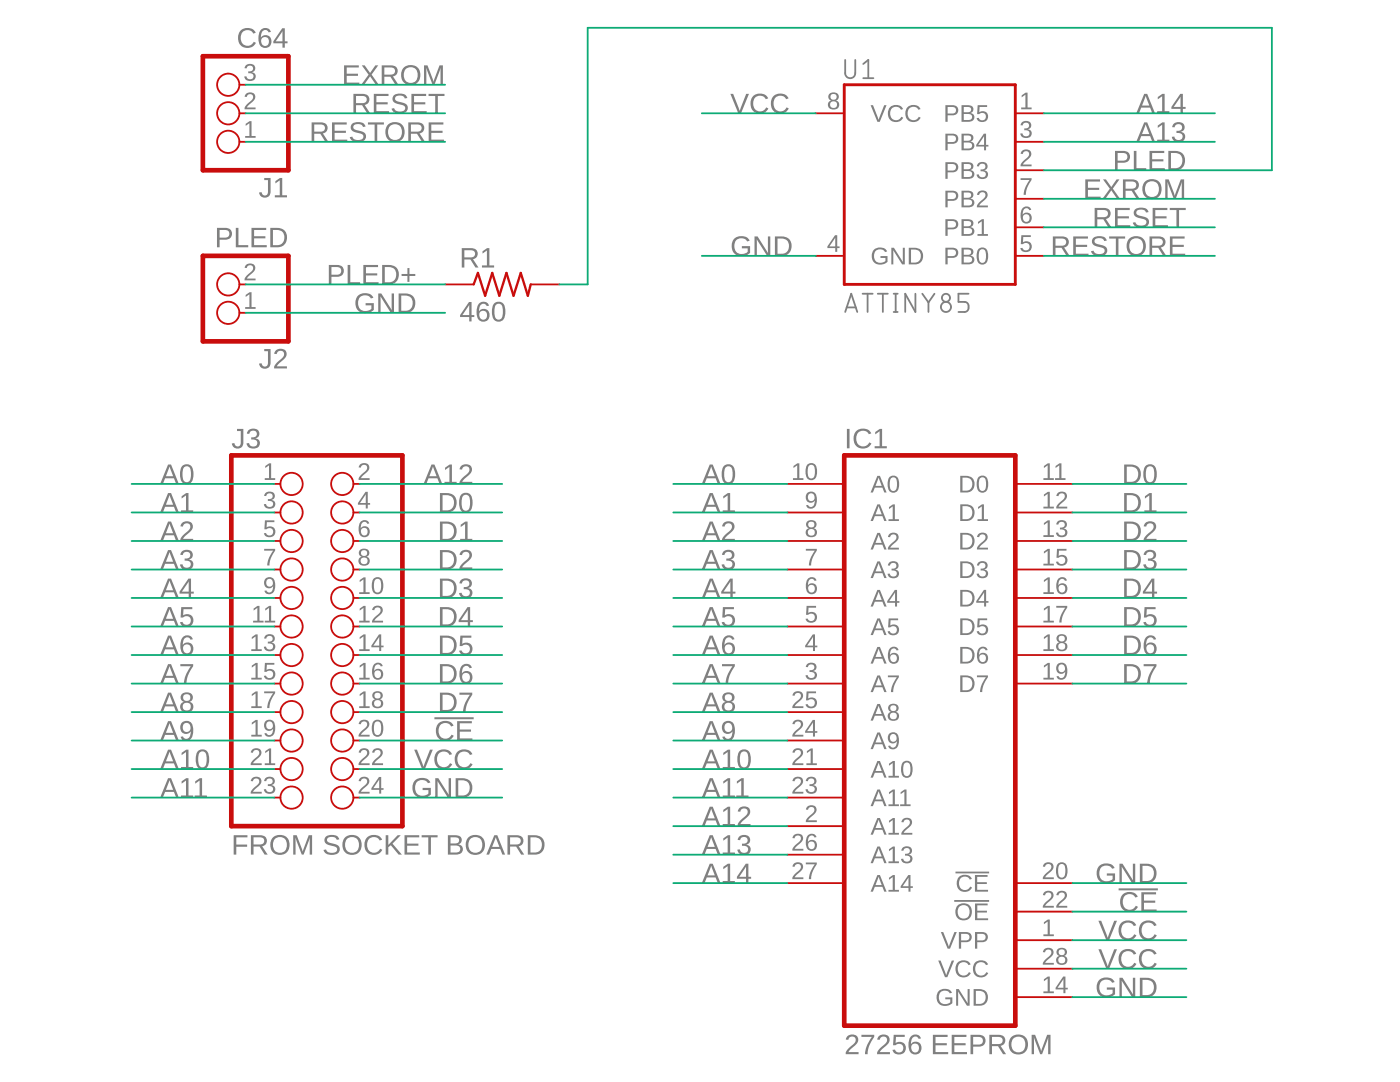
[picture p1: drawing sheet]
<svg xmlns="http://www.w3.org/2000/svg" width="279mm" height="216mm" viewBox="0 0 279 216" stroke-linecap="round" stroke-linejoin="round" font-family="sans-serif">
<g fill="#808080">
<path d="M46.6 166.7h2.8v.4h-2.2v1.4h2.1v.5h-2.1v1.5h-.6zM50.1 166.7h1.8a1.12 1.12 0 0 1 1.3 .8 1.12 1.12 0 0 1-.9 1.4l1.1 1.6h-.6l-1-1.6h-1.2v1.6h-.5zM50.6 167.1v1.4h1.3a.73 .73 0 0 0 .8-.7 .73 .73 0 0 0-.9-.7zM54.5 167.1a1.99 1.99 0 0 1 2.8 .1 1.99 1.99 0 0 1-.1 2.8 1.99 1.99 0 0 1-2.9-.1 2.38 2.38 0 0 1 .2-2.8zM54.8 167.4a1.61 1.61 0 0 0-.2 1.8 1.61 1.61 0 0 0 1.6 .9 1.64 1.64 0 0 0 1.1-1.5 1.64 1.64 0 0 0-1.1-1.5h-.9zM58.5 166.7h.7l1.2 3.3 1.2-3.3h.7v3.8h-.5v-3.4l-1.2 3.4h-.4l-1.2-3.4v3.4h-.5zM64.9 167.1a1.95 1.95 0 0 1 2.7 .1l.1 .3-.5 .1a1.14 1.14 0 0 0-1.9-.2 .84 .84 0 0 0 1 .9h.2a1.12 1.12 0 0 1 1.3 1.1 1.12 1.12 0 0 1-1.2 1.2 1.61 1.61 0 0 1-2-1l.5-.1a1.31 1.31 0 0 0 2.2 .2 .96 .96 0 0 0-1.2-1 1.15 1.15 0 0 1-1.2-1.6zM68.8 167.1a1.99 1.99 0 0 1 2.9 .1 1.99 1.99 0 0 1-.2 2.8 1.99 1.99 0 0 1-2.8-.1 2.38 2.38 0 0 1 .1-2.8zM69.2 167.4a1.61 1.61 0 0 0-.2 1.8 1.61 1.61 0 0 0 1.6 .9 1.64 1.64 0 0 0 1-1.5 1.64 1.64 0 0 0-1-1.5h-.9zM73.2 167.1a1.94 1.94 0 0 1 3.1 .5l-.5 .1a1.38 1.38 0 0 0-1.8-.5 1.38 1.38 0 0 0-.7 1.7 1.35 1.35 0 0 0 1.1 1.2 1.35 1.35 0 0 0 1.5-.8l.4 .3a1.94 1.94 0 0 1-2.6 .8 1.94 1.94 0 0 1-.8-2.7zM77 166.7h.5v1.9l1.9-1.9h.6l-1.7 1.6 1.9 2.2h-.6l-1.6-1.8-.5 .3v1.5h-.5zM80.7 166.7h3v.4h-2.4v1.2h2.2v.5h-2.2v1.3h2.5v.4h-3.1zM84.1 166.7h3.2v.4h-1.3v3.4h-.5v-3.4h-1.4zM89.4 166.7a3.2 3.2 0 0 1 2.5 .3 .9 .9 0 0 1-.5 1.5 1.02 1.02 0 0 1 1 1.1 1.02 1.02 0 0 1-1.1 .9h-1.9zM89.9 167.1v1.2h.9a.64 .64 0 0 0 .8-.6 .64 .64 0 0 0-.8-.6zM89.9 168.7v1.4a2.49 2.49 0 0 0 1.7-.2l.2-.1a.7 .7 0 0 0-.5-1zM93.5 167.1a1.99 1.99 0 0 1 2.8 .1 1.99 1.99 0 0 1-.1 2.8 1.99 1.99 0 0 1-2.9-.1 2.38 2.38 0 0 1 .2-2.8zM93.8 167.4a1.61 1.61 0 0 0-.2 1.8 1.61 1.61 0 0 0 1.6 .9 1.64 1.64 0 0 0 1.1-1.5 1.64 1.64 0 0 0-1.1-1.5h-.9zM98.6 166.7h.6l1.6 3.8h-.5l-.5-1.1h-1.7l-.5 1.1h-.5zM98.9 167.1l-.7 1.9h1.5zM101.3 166.7h1.8a1.12 1.12 0 0 1 1.3 .8 1.12 1.12 0 0 1-.9 1.4l1.1 1.6h-.6l-1-1.6h-1.2v1.6h-.5zM101.8 167.1v1.4h1.3a.73 .73 0 0 0 .8-.7 .73 .73 0 0 0-.9-.7zM105.3 166.7a3.7 3.7 0 0 1 2.8 .4 1.98 1.98 0 0 1 .5 2.2 1.98 1.98 0 0 1-1.8 1.2h-1.5zM105.9 167.1v3h.8a1.52 1.52 0 0 0 1.4-1.6 1.52 1.52 0 0 0-1.5-1.4z"/>
<path d="M169.2 206.7a1.21 1.21 0 0 1 1.4-.2 1.21 1.21 0 0 1 .6 1.3l-.3 .6-1.6 1.5h2v.5h-2.5a2.76 2.76 0 0 1 1.3-1.9l.2-.1a.8 .8 0 0 0 .4-1 .8 .8 0 0 0-1-.5l-.4 .6-.5-.1zM171.9 206.5h2.6v.4l-1.1 1.9-.3 1.6h-.5a6.1 6.1 0 0 1 1.4-3.5h-2.1zM175.5 206.7a1.21 1.21 0 0 1 1.4-.2 1.21 1.21 0 0 1 .6 1.3l-.4 .6-1.5 1.5h2v.5h-2.6a2.76 2.76 0 0 1 1.4-1.9l.1-.1a.8 .8 0 0 0 .5-1 .8 .8 0 0 0-1-.5l-.4 .6-.5-.1zM178.4 206.5h2.2v.4h-1.8l-.1 1.2a1.31 1.31 0 0 1 2.1 1.1 1.31 1.31 0 0 1-2 1.1l-.5-.3-.2-.5 .5-.1a.86 .86 0 0 0 1.3 .4 .86 .86 0 0 0 .1-1.3 .86 .86 0 0 0-1.3 .1h-.5zM181.9 206.7a1.21 1.21 0 0 1 1.9 .5l-.5 .1a.77 .77 0 0 0-.9-.4 .77 .77 0 0 0-.5 .8l-.1 .7a1.22 1.22 0 0 1 1.7-.3 1.22 1.22 0 0 1 .2 1.8 1.32 1.32 0 0 1-1.5 .4 1.32 1.32 0 0 1-.9-1.4l.1-1.3zM182.1 208.4a.86 .86 0 0 0-.1 1.3 .86 .86 0 0 0 1.3-.1 .86 .86 0 0 0-.1-1.1 .86 .86 0 0 0-1.1-.1zM186.2 206.5h2.9v.4h-2.4v1.3h2.3v.4h-2.3v1.3h2.5v.5h-3zM189.9 206.5h3v.4h-2.4v1.3h2.2v.4h-2.2v1.3h2.5v.5h-3.1zM193.7 206.5h1.6a1.19 1.19 0 0 1 1.4 1.1 1.19 1.19 0 0 1-1.3 1.2h-1.2v1.6h-.5zM194.2 206.9v1.5h1.1a.77 .77 0 0 0 .9-.7 .77 .77 0 0 0-.9-.8zM197.4 206.5h1.9a1.12 1.12 0 0 1 1.3 .9 1.12 1.12 0 0 1-.9 1.3l1.1 1.7h-.6l-1-1.7h-1.2v1.7h-.6zM198 206.9v1.4h1.2a.73 .73 0 0 0 .9-.7 .73 .73 0 0 0-.9-.7zM201.8 206.9a1.99 1.99 0 0 1 2.8 .1 1.99 1.99 0 0 1-.1 2.9 1.99 1.99 0 0 1-2.8-.1 2.38 2.38 0 0 1 .1-2.9zM202.2 207.3a1.61 1.61 0 0 0-.3 1.8 1.61 1.61 0 0 0 1.6 .9 1.64 1.64 0 0 0 1.1-1.6 1.64 1.64 0 0 0-1.1-1.5l-.9 .1zM205.9 206.5h.7l1.2 3.3 1.2-3.3h.7v3.9h-.5v-3.5l-1.2 3.5h-.4l-1.3-3.5 .1 3.5h-.5z"/>
</g>
<g fill="none" stroke="#808080" stroke-width=".36">
<path d="M172.1 58.6h2.1M173.1 58.6v3.7M175.2 58.6h2M176.2 58.6v3.7M178.4 58.6h.8M178.8 58.6v3.7M182.7 58.6v3.7l-2-3.7v3.7M184.1 58.6l1.2 1.7M186.5 58.6l-1.2 1.7M193.3 58.6h-2v1.6h1.2a1.03 1.03 0 0 1 .8 1 1.03 1.03 0 0 1-.8 1.1h-1.2M168.7 62.3l1.2-3.7 1.2 3.7M169 61.3h1.8"/>
<path d="M178.4 62.3h.8M185.3 60.3v2"/>
<circle cx="188.8" cy="59.4" r=".8"/>
<circle cx="188.8" cy="61.2" r="1.01"/>
</g>
<g fill="#808080">
<path d="M52.9 93l.8-.6h.4v3h.8v.4h-2.1v-.4h.9v-2.5l-.8 .5z"/>
<path d="M71.9 92.6a1.03 1.03 0 0 1 1.3-.1 1.03 1.03 0 0 1 .4 1.2l-1.6 1.7h1.8v.4h-2.2a2.96 2.96 0 0 1 1.3-1.8 .66 .66 0 0 0 .2-1.1 .66 .66 0 0 0-1.1 .4h-.4z"/>
<path d="M53.1 98.3a1.03 1.03 0 0 1 1.2-.1 1.03 1.03 0 0 1 .5 1.1l-.6 .5a.9 .9 0 0 1 .8 1 .9 .9 0 0 1-1.2 .7l-.6-.1-.4-.3-.1-.5h.4a.68 .68 0 0 0 .9 .6 .68 .68 0 0 0 .3-1.1l-.8-.1v-.4a.65 .65 0 0 0 .9-.3 .65 .65 0 0 0-.5-.9 .65 .65 0 0 0-.8 .6h-.4z"/>
<path d="M52.9 103.8h1.9v.4h-1.5l-.1 1a1.13 1.13 0 0 1 1.8 .9 1.13 1.13 0 0 1-1.8 1l-.3-.3-.2-.4h.4a.74 .74 0 0 0 1.1 .3 .74 .74 0 0 0 .1-1.2 .74 .74 0 0 0-1.1 .1h-.4z"/>
<path d="M52.7 109.5h2.2v.4l-.2 .3a4.8 4.8 0 0 0-.9 2.6h-.5a5.2 5.2 0 0 1 1.2-2.9h-1.8z"/>
<path d="M160.8 109.5h2.2v.4l-.2 .3a4.8 4.8 0 0 0-.9 2.6h-.5a5.2 5.2 0 0 1 1.2-2.9h-1.8z"/>
<path d="M161 120.9h1.9v.4h-1.5l-.1 1a1.13 1.13 0 0 1 1.8 .9 1.13 1.13 0 0 1-1.8 1l-.3-.3-.2-.4 .4-.1a.74 .74 0 0 0 1.1 .3 .74 .74 0 0 0 .1-1.1 .74 .74 0 0 0-1.1 .1h-.4z"/>
<path d="M161.2 132.5a1.03 1.03 0 0 1 1.2-.2 1.03 1.03 0 0 1 .5 1.2l-.6 .4a.9 .9 0 0 1 .8 1.1 .9 .9 0 0 1-1.2 .6l-.6-.1-.4-.3-.1-.5h.4a.68 .68 0 0 0 .9 .6 .68 .68 0 0 0 .3-1.1l-.8-.1v-.4a.65 .65 0 0 0 .9-.3 .65 .65 0 0 0-.5-.9 .65 .65 0 0 0-.8 .6h-.4z"/>
<path d="M161.2 160.9a1.03 1.03 0 0 1 1.3-.1 1.03 1.03 0 0 1 .4 1.2l-1.6 1.7h1.7v.3h-2.2a2.96 2.96 0 0 1 1.4-1.7 .66 .66 0 0 0 .1-1.2 .66 .66 0 0 0-1 .5l-.5-.1z"/>
<path d="M208.3 184l.8-.5h.4v2.9h.8v.4h-2.1v-.4h.9v-2.5l-.8 .5z"/>
<path d="M48 6.1a1.94 1.94 0 0 1 3 .4l-.5 .2a1.38 1.38 0 0 0-1.8-.5 1.38 1.38 0 0 0-.6 1.7 1.35 1.35 0 0 0 1.1 1.2 1.35 1.35 0 0 0 1.4-.8l.5 .2a1.94 1.94 0 0 1-2.6 .9 1.94 1.94 0 0 1-.9-2.7zM52.1 5.9a1.21 1.21 0 0 1 2 .5l-.5 .1a.77 .77 0 0 0-.9-.5 .77 .77 0 0 0-.6 .9v.6a1.22 1.22 0 0 1 1.7-.2 1.22 1.22 0 0 1 .2 1.7 1.32 1.32 0 0 1-1.6 .5 1.32 1.32 0 0 1-.8-1.4l.1-1.3zM52.3 7.6a.86 .86 0 0 0 0 1.3 .86 .86 0 0 0 1.3-.2 .86 .86 0 0 0-.1-1.1 .86 .86 0 0 0-1.2 0zM56.3 5.6h.5v2.6h.6v.4h-.6v.9h-.4v-.9h-1.9v-.3zM56.4 6.2l-1.4 2h1.4z"/>
<path d="M43.3 45.5h1.6a1.19 1.19 0 0 1 1.4 1.1 1.19 1.19 0 0 1-1.3 1.2h-1.2v1.5h-.5zM43.8 45.9v1.5h1.1a.77 .77 0 0 0 .9-.8 .77 .77 0 0 0-.9-.7zM47.1 45.5h.5v3.4h1.9v.4h-2.4zM50.2 45.5h2.9v.4h-2.4v1.2h2.3v.5h-2.3v1.3h2.5v.4h-3zM53.9 45.5a3.7 3.7 0 0 1 2.8 .5 1.98 1.98 0 0 1 .5 2.1 1.98 1.98 0 0 1-1.8 1.2h-1.5zM54.5 45.9v3h.8a1.52 1.52 0 0 0 1.5-1.6 1.52 1.52 0 0 0-1.6-1.4z"/>
<path d="M93.6 60.3h.5v2.6h.6v.4h-.6v.8h-.5v-.8h-1.8v-.4zM93.6 60.8l-1.3 2.1h1.3zM95.7 60.5a1.21 1.21 0 0 1 1.9 .5l-.5 .1a.77 .77 0 0 0-.9-.4 .77 .77 0 0 0-.5 .8l-.1 .6a1.22 1.22 0 0 1 1.7-.2 1.22 1.22 0 0 1 .2 1.7 1.32 1.32 0 0 1-1.5 .5 1.32 1.32 0 0 1-.9-1.4l.1-1.3zM95.9 62.2a.86 .86 0 0 0-.1 1.3 .86 .86 0 0 0 1.3-.1 .86 .86 0 0 0-.1-1.2 .86 .86 0 0 0-1.1 0zM98.7 60.5a1.34 1.34 0 0 1 1.5-.1 1.34 1.34 0 0 1 .6 1.3 1.96 1.96 0 0 1-1 2.5 1.35 1.35 0 0 1-1.6-1.5l.1-1.4zM99 60.8a2.98 2.98 0 0 0 0 2.8 .89 .89 0 0 0 1.1 0 .89 .89 0 0 0 .2-1v-.8a.88 .88 0 0 0-.2-1 .88 .88 0 0 0-1.1 0z"/>
<path d="M73 98.1h.4v2.3h.5v.3h-.5v.8h-.4v-.8h-1.6v-.3zM73 98.6l-1.2 1.8h1.2z"/>
<path d="M72 104l.5-.2a.97 .97 0 0 1 1.2 .7h-.4a.66 .66 0 0 0-.8-.3 .66 .66 0 0 0-.5 .7v.5a1.04 1.04 0 0 1 1.4-.2 1.04 1.04 0 0 1 .3 1.5 1.13 1.13 0 0 1-1.4 .4 1.13 1.13 0 0 1-.7-1.2v-1.1zM72.2 105.5a.73 .73 0 0 0 0 1.1 .73 .73 0 0 0 1.1-.1 .74 .74 0 0 0-.1-1 .74 .74 0 0 0-1 0z"/>
<path d="M71.9 109.7a1.04 1.04 0 0 1 1.2-.2 1.04 1.04 0 0 1 .5 1.2l-.5 .4a.93 .93 0 0 1 .7 1.1 .93 .93 0 0 1-1.1 .7 .93 .93 0 0 1-1.1-.7 .93 .93 0 0 1 .6-1.1 .8 .8 0 0 1-.3-1.4zM72 110.3a.65 .65 0 0 0 1.3 0 .65 .65 0 0 0-1.3 0zM72 111.9a.7 .7 0 0 0 1.4 0 .7 .7 0 0 0-1.4 0z"/>
<path d="M53 115.5a1.14 1.14 0 0 1 1.3-.2 1.14 1.14 0 0 1 .6 1.1 1.63 1.63 0 0 1-1.2 2.2l-.7-.3-.2-.4 .4-.1a.67 .67 0 0 0 .8 .4 .67 .67 0 0 0 .5-.7v-.6a1.02 1.02 0 0 1-1.3 .4 1.02 1.02 0 0 1-.5-1.3zM53.3 115.7a.75 .75 0 0 0 0 1.1 .75 .75 0 0 0 1.1-.1 .75 .75 0 0 0-.1-.9 .75 .75 0 0 0-1-.1z"/>
<path d="M71.8 115.7l.8-.5h.4v3h.8v.3h-2.1v-.3h.8v-2.6l-.7 .5zM74.6 115.4a1.15 1.15 0 0 1 1.3-.1 1.15 1.15 0 0 1 .6 1.2 1.57 1.57 0 0 1-1.2 2.1 1.34 1.34 0 0 1-1.1-1.7l.1-1.1zM74.9 115.6a2.55 2.55 0 0 0 0 2.5 .76 .76 0 0 0 .9-.1 .76 .76 0 0 0 .3-.8 1.26 1.26 0 0 0-.7-1.7z"/>
<path d="M50.6 121.4l.8-.5h.4v3h.8v.3h-2.1v-.3h.9v-2.6l-.8 .5zM52.9 121.4l.8-.5h.4v3h.8v.3h-2.1v-.3h.9v-2.6l-.8 .5z"/>
<path d="M71.8 121.4l.8-.5h.4v3h.8v.3h-2.1v-.3h.8v-2.6l-.7 .5zM74.6 121.1a1.03 1.03 0 0 1 1.3-.2 1.03 1.03 0 0 1 .4 1.2l-1.6 1.8h1.7v.3h-2.2a2.96 2.96 0 0 1 1.4-1.8 .66 .66 0 0 0 .1-1.1 .66 .66 0 0 0-1 .5l-.4-.1z"/>
<path d="M50.2 127.1l.8-.5h.4v2.9h.8v.4h-2v-.4h.8v-2.5l-.8 .5zM53 126.8a1.03 1.03 0 0 1 1.3-.2 1.03 1.03 0 0 1 .5 1.2l-.6 .4a.9 .9 0 0 1 .8 1.1 .9 .9 0 0 1-1.2 .7l-.6-.1-.4-.3-.1-.5 .4-.1a.68 .68 0 0 0 .9 .6 .68 .68 0 0 0 .3-1l-.9-.2v-.4a.65 .65 0 0 0 1-.3 .65 .65 0 0 0-.5-.9 .65 .65 0 0 0-.8 .6h-.4z"/>
<path d="M71.8 127.1l.8-.5h.4v2.9h.8v.4h-2.1v-.4h.8v-2.5l-.7 .5zM75.6 126.6h.5v2.2h.4v.4h-.4v.7h-.4v-.7h-1.6v-.4zM75.7 127.1l-1.2 1.7h1.2z"/>
<path d="M50.2 132.8l.8-.5h.4v2.9h.8v.4h-2v-.4h.8v-2.5l-.8 .5zM52.9 132.3h1.9v.3h-1.5l-.1 1.1a1.13 1.13 0 0 1 1.8 .9 1.13 1.13 0 0 1-1.8 1l-.3-.3-.2-.4 .4-.1a.74 .74 0 0 0 1.1 .3 .74 .74 0 0 0 .1-1.1 .74 .74 0 0 0-1.1 .1h-.4z"/>
<path d="M71.8 132.8l.8-.5h.4v2.9h.8v.4h-2.1v-.4h.8v-2.5l-.7 .5zM74.7 132.5l.5-.2a.97 .97 0 0 1 1.2 .6l-.4 .1a.66 .66 0 0 0-.8-.4 .66 .66 0 0 0-.5 .7v.6a1.04 1.04 0 0 1 1.4-.2 1.04 1.04 0 0 1 .2 1.4 1.13 1.13 0 0 1-1.3 .5 1.13 1.13 0 0 1-.7-1.2v-1.1zM74.9 134a.73 .73 0 0 0 0 1 .73 .73 0 0 0 1.1-.1 .74 .74 0 0 0-.1-.9 .74 .74 0 0 0-1 0z"/>
<path d="M50.2 138.5l.8-.5h.4v2.9h.8v.4h-2v-.4h.8v-2.5l-.8 .5zM52.7 138h2.2v.3l-.2 .4a4.8 4.8 0 0 0-.9 2.6h-.5a5.2 5.2 0 0 1 1.2-3h-1.8z"/>
<path d="M71.8 138.5l.8-.5h.4v2.9h.8v.4h-2.1v-.4h.8v-2.5l-.7 .5zM74.6 138.2a1.04 1.04 0 0 1 1.2-.2 1.04 1.04 0 0 1 .5 1.1l-.5 .4a.93 .93 0 0 1 .7 1.2 .93 .93 0 0 1-1.2 .6 .93 .93 0 0 1-1.1-.6 .93 .93 0 0 1 .7-1.2 .8 .8 0 0 1-.3-1.3zM74.7 138.8a.65 .65 0 0 0 1.3 0 .65 .65 0 0 0-1.3 0zM74.6 140.4a.7 .7 0 0 0 1.4 0 .7 .7 0 0 0-1.4 0z"/>
<path d="M50.2 144.2l.8-.5h.4v2.9h.8v.4h-2v-.4h.8v-2.5l-.8 .5zM53 143.9a1.14 1.14 0 0 1 1.3-.2 1.14 1.14 0 0 1 .6 1.2 1.63 1.63 0 0 1-1.2 2.1l-.7-.3-.2-.4h.4a.67 .67 0 0 0 .8 .3 .67 .67 0 0 0 .4-.7l.1-.5a1.02 1.02 0 0 1-1.3 .3 1.02 1.02 0 0 1-.5-1.3zM53.3 144.2a.75 .75 0 0 0 0 1.1 .75 .75 0 0 0 1.1-.1 .75 .75 0 0 0-.1-1 .75 .75 0 0 0-1 0z"/>
<path d="M71.9 143.8a1.03 1.03 0 0 1 1.3-.1 1.03 1.03 0 0 1 .4 1.2l-1.6 1.7h1.8v.4h-2.2a2.96 2.96 0 0 1 1.3-1.8 .66 .66 0 0 0 .2-1.1 .66 .66 0 0 0-1.1 .4h-.4zM74.6 143.8a1.15 1.15 0 0 1 1.3-.1 1.15 1.15 0 0 1 .6 1.2 1.57 1.57 0 0 1-1.2 2.1 1.34 1.34 0 0 1-1.1-1.7l.1-1zM74.9 144.1a2.55 2.55 0 0 0 0 2.4 .76 .76 0 0 0 .9 0 .76 .76 0 0 0 .3-.9 1.26 1.26 0 0 0-.7-1.7z"/>
<path d="M50.4 149.5a1.03 1.03 0 0 1 1.3-.1 1.03 1.03 0 0 1 .4 1.2l-1.6 1.7h1.7v.4h-2.2a2.96 2.96 0 0 1 1.4-1.8 .66 .66 0 0 0 .1-1.1 .66 .66 0 0 0-1 .4h-.5zM52.9 149.9l.8-.6h.4v3h.8v.4h-2.1v-.4h.9v-2.6l-.8 .6z"/>
<path d="M71.9 149.5a1.03 1.03 0 0 1 1.3-.1 1.03 1.03 0 0 1 .4 1.2l-1.6 1.7h1.8v.4h-2.2a2.96 2.96 0 0 1 1.3-1.8 .66 .66 0 0 0 .2-1.1 .66 .66 0 0 0-1.1 .4h-.4zM74.6 149.5a1.03 1.03 0 0 1 1.3-.1 1.03 1.03 0 0 1 .4 1.2l-1.6 1.7h1.7v.4h-2.2a2.96 2.96 0 0 1 1.4-1.8 .66 .66 0 0 0 .1-1.1 .66 .66 0 0 0-1 .4h-.4z"/>
<path d="M50.4 155.2a1.03 1.03 0 0 1 1.3-.1 1.03 1.03 0 0 1 .4 1.2l-1.6 1.7h1.7v.4h-2.2a2.96 2.96 0 0 1 1.4-1.8 .66 .66 0 0 0 .1-1.2 .66 .66 0 0 0-1 .5h-.5zM53 155.2a1.03 1.03 0 0 1 1.3-.1 1.03 1.03 0 0 1 .5 1.1l-.6 .5a.9 .9 0 0 1 .8 1 .9 .9 0 0 1-1.2 .7l-.6-.1-.4-.3-.1-.5h.4a.68 .68 0 0 0 .9 .6 .68 .68 0 0 0 .3-1.1l-.9-.2v-.3a.65 .65 0 0 0 1-.3 .65 .65 0 0 0-.5-.9 .65 .65 0 0 0-.8 .6l-.4-.1z"/>
<path d="M71.9 155.2a1.03 1.03 0 0 1 1.3-.1 1.03 1.03 0 0 1 .4 1.2l-1.6 1.7h1.8v.4h-2.2a2.96 2.96 0 0 1 1.3-1.8 .66 .66 0 0 0 .2-1.2 .66 .66 0 0 0-1.1 .5h-.4zM75.6 155h.5v2.3h.4v.3h-.4v.8h-.4v-.8h-1.6v-.3zM75.7 155.5l-1.2 1.8h1.2z"/>
<path d="M47.3 85.6h1.3v2.7a1.16 1.16 0 0 1-1.1 1.2 1.16 1.16 0 0 1-1.2-1l.5-.1a.64 .64 0 0 0 .7 .7 .64 .64 0 0 0 .5-.8v-2.3h-.7zM49.7 85.8a1.2 1.2 0 0 1 1.4-.2 1.2 1.2 0 0 1 .6 1.4l-.3 .3-.4 .2a1.04 1.04 0 0 1 .9 1.2 1.04 1.04 0 0 1-1.3 .8l-.8-.1-.4-.4-.2-.5 .5-.1a.79 .79 0 0 0 1.1 .7 .79 .79 0 0 0 .3-1.2l-1-.2v-.4a.75 .75 0 0 0 1-.3 .75 .75 0 0 0-.2-1 .78 .78 0 0 0-1.1 .6l-.5-.1z"/>
<path d="M175.1 95h.5l1.3 3.3h-.4l-.4-1h-1.5l-.4 1h-.5zM175.3 95.3l-.6 1.7h1.3zM177.6 95.1a1.15 1.15 0 0 1 1.3-.1 1.15 1.15 0 0 1 .5 1.2 1.57 1.57 0 0 1-1.1 2.1 1.34 1.34 0 0 1-1.2-1.7l.2-1zM177.9 95.4a2.55 2.55 0 0 0 0 2.4 .76 .76 0 0 0 .9 0 .76 .76 0 0 0 .2-.9 1.26 1.26 0 0 0-.7-1.7z"/>
<path d="M158.4 93l.7-.6h.4v3h.8v.4h-2v-.4h.8v-2.5l-.7 .5zM161.2 92.6a1.15 1.15 0 0 1 1.3-.1 1.15 1.15 0 0 1 .5 1.2 1.57 1.57 0 0 1-1.1 2.1 1.34 1.34 0 0 1-1.1-1.7l.1-1zM161.5 92.9a2.55 2.55 0 0 0 0 2.4 .76 .76 0 0 0 .9 0 .76 .76 0 0 0 .2-.9 1.26 1.26 0 0 0-.7-1.7z"/>
<path d="M175.1 100.6h.5l1.3 3.4h-.4l-.4-1h-1.5l-.4 1h-.5zM175.3 101l-.6 1.6h1.3zM177.4 101.2l.8-.6h.4v3h.8v.4h-2.1v-.4h.9v-2.6l-.8 .6z"/>
<path d="M161.1 98.4a1.14 1.14 0 0 1 1.3-.2 1.14 1.14 0 0 1 .6 1.1 1.63 1.63 0 0 1-1.2 2.2l-.7-.3-.2-.4h.4a.67 .67 0 0 0 .8 .3 .67 .67 0 0 0 .5-.7v-.5a1.02 1.02 0 0 1-1.3 .3 1.02 1.02 0 0 1-.5-1.3zM161.4 98.6a.75 .75 0 0 0 0 1.1 .75 .75 0 0 0 1.1 0 .75 .75 0 0 0-.1-1 .75 .75 0 0 0-1-.1z"/>
<path d="M175.1 106.3h.5l1.3 3.4h-.4l-.4-1h-1.5l-.4 1h-.5zM175.3 106.7l-.6 1.6h1.3zM177.5 106.5a1.03 1.03 0 0 1 1.3-.1 1.03 1.03 0 0 1 .5 1.2l-1.6 1.7h1.7v.4h-2.2a2.96 2.96 0 0 1 1.4-1.8 .66 .66 0 0 0 .1-1.2 .66 .66 0 0 0-1.1 .5h-.4z"/>
<path d="M161.1 104a1.04 1.04 0 0 1 1.3-.2 1.04 1.04 0 0 1 .5 1.2l-.5 .4a.93 .93 0 0 1 .6 1.1 .93 .93 0 0 1-1.1 .7 .93 .93 0 0 1-1.1-.7 .93 .93 0 0 1 .6-1.1 .8 .8 0 0 1-.3-1.4zM161.3 104.7a.62 .62 0 0 0 1.2 0 .62 .62 0 0 0-1.2 0zM161.2 106.2a.7 .7 0 0 0 1.4 0 .7 .7 0 0 0-1.4 0z"/>
<path d="M175.1 112h.5l1.3 3.3h-.4l-.4-.9h-1.5l-.4 .9h-.5zM175.3 112.4l-.6 1.6h1.3zM177.5 112.2a1.03 1.03 0 0 1 1.3-.2 1.03 1.03 0 0 1 .5 1.2l-.7 .4a.9 .9 0 0 1 .8 1.1 .9 .9 0 0 1-1.1 .7l-.6-.1-.4-.3-.2-.5 .5-.1a.68 .68 0 0 0 .9 .7 .68 .68 0 0 0 .3-1.1l-.9-.2v-.3a.65 .65 0 0 0 1-.3 .65 .65 0 0 0-.5-.9 .65 .65 0 0 0-.8 .6l-.4-.1z"/>
<path d="M175.1 117.7h.5l1.3 3.3h-.4l-.4-.9h-1.5l-.4 .9h-.5zM175.3 118.1l-.6 1.6h1.3zM178.6 117.7h.4v2.2h.5v.4h-.5v.7h-.4v-.7h-1.5v-.4zM178.6 118.2l-1.1 1.7h1.1z"/>
<path d="M161.3 115.4l.4-.2a.97 .97 0 0 1 1.3 .6l-.5 .1a.66 .66 0 0 0-.7-.4 .66 .66 0 0 0-.5 .8l-.1 .5a1.04 1.04 0 0 1 1.5-.2 1.04 1.04 0 0 1 .2 1.4 1.13 1.13 0 0 1-1.3 .5 1.13 1.13 0 0 1-.8-1.2l.1-1.1zM161.5 116.9a.73 .73 0 0 0 0 1.1 .73 .73 0 0 0 1-.1 .74 .74 0 0 0-.1-1 .74 .74 0 0 0-.9 0z"/>
<path d="M175.1 123.4h.5l1.3 3.3h-.4l-.4-1h-1.5l-.4 1h-.5zM175.3 123.7l-.6 1.7h1.3zM177.4 123.4h1.8v.4h-1.5v1a1.13 1.13 0 0 1 1.8 .9 1.13 1.13 0 0 1-1.8 1l-.4-.3-.2-.4 .5-.1a.74 .74 0 0 0 1.1 .3 .74 .74 0 0 0 .1-1.1 .74 .74 0 0 0-1.1 .1h-.5z"/>
<path d="M175.1 129.1h.5l1.3 3.3h-.4l-.4-1h-1.5l-.4 1h-.5zM175.3 129.4l-.6 1.7h1.3zM177.7 129.3l.4-.2a.97 .97 0 0 1 1.2 .6l-.4 .1a.66 .66 0 0 0-.8-.4 .66 .66 0 0 0-.4 .7l-.1 .6a1.04 1.04 0 0 1 1.5-.2 1.04 1.04 0 0 1 .2 1.4 1.13 1.13 0 0 1-1.3 .5 1.13 1.13 0 0 1-.8-1.2l.1-1.1zM177.8 130.8a.73 .73 0 0 0 0 1.1 .73 .73 0 0 0 1.1-.1 .74 .74 0 0 0-.1-1 .74 .74 0 0 0-1 0z"/>
<path d="M162.2 126.6h.5v2.2h.4v.4h-.4v.7h-.4v-.7h-1.6v-.4zM162.3 127.1l-1.2 1.7h1.2z"/>
<path d="M175.1 134.8h.5l1.3 3.3h-.4l-.4-1h-1.5l-.4 1h-.5zM175.3 135.1l-.6 1.7h1.3zM177.2 134.8h2.2v.3l-.2 .4a4.8 4.8 0 0 0-.9 2.6h-.5a5.2 5.2 0 0 1 1.2-3h-1.8z"/>
<path d="M175.1 140.5h.5l1.3 3.3h-.4l-.4-1h-1.5l-.4 1h-.5zM175.3 140.8l-.6 1.7h1.3zM177.5 140.7a1.04 1.04 0 0 1 1.3-.2 1.04 1.04 0 0 1 .5 1.1l-.5 .4a.93 .93 0 0 1 .6 1.2 .93 .93 0 0 1-1.1 .6 .93 .93 0 0 1-1.1-.6 .93 .93 0 0 1 .6-1.2 .8 .8 0 0 1-.3-1.3zM177.7 141.3a.62 .62 0 0 0 1.2 0 .62 .62 0 0 0-1.2 0zM177.6 142.9a.7 .7 0 0 0 1.4 0 .7 .7 0 0 0-1.4 0z"/>
<path d="M158.5 138.2a1.03 1.03 0 0 1 1.3-.2 1.03 1.03 0 0 1 .4 1.2l-1.6 1.7h1.7v.4h-2.2a2.96 2.96 0 0 1 1.4-1.8 .66 .66 0 0 0 .1-1.1 .66 .66 0 0 0-1 .4h-.5zM161 138h1.9v.3h-1.5l-.1 1.1a1.13 1.13 0 0 1 1.8 .9 1.13 1.13 0 0 1-1.8 .9l-.3-.2-.2-.5h.4a.74 .74 0 0 0 1.1 .3 .74 .74 0 0 0 .1-1.1 .74 .74 0 0 0-1.1 .1h-.4z"/>
<path d="M175.1 146.2h.5l1.3 3.3h-.4l-.4-1h-1.5l-.4 1h-.5zM175.3 146.5l-.6 1.7h1.3zM177.5 146.4a1.14 1.14 0 0 1 1.3-.2 1.14 1.14 0 0 1 .6 1.2 1.63 1.63 0 0 1-1.2 2.1l-.8-.3-.2-.4h.5a.67 .67 0 0 0 .7 .3 .67 .67 0 0 0 .5-.7l.1-.5a1.02 1.02 0 0 1-1.4 .3 1.02 1.02 0 0 1-.4-1.3zM177.8 146.7a.75 .75 0 0 0-.1 1.1 .75 .75 0 0 0 1.2-.1 .75 .75 0 0 0-.1-1 .75 .75 0 0 0-1 0z"/>
<path d="M158.5 143.8a1.03 1.03 0 0 1 1.3-.1 1.03 1.03 0 0 1 .4 1.2l-1.6 1.7h1.7v.4h-2.2a2.96 2.96 0 0 1 1.4-1.8 .66 .66 0 0 0 .1-1.1 .66 .66 0 0 0-1 .4h-.5zM162.2 143.7h.4v2.2h.5v.3h-.5v.8h-.4v-.8h-1.5v-.3zM162.2 144.1l-1.1 1.8h1.1z"/>
<path d="M175.1 151.8h.5l1.3 3.4h-.4l-.4-1h-1.5l-.4 1h-.5zM175.3 152.2l-.6 1.6h1.3zM177.4 152.4l.8-.6h.4v3h.8v.4h-2.1v-.4h.9v-2.5l-.8 .5zM180.3 152a1.15 1.15 0 0 1 1.3-.1 1.15 1.15 0 0 1 .5 1.2 1.57 1.57 0 0 1-1.1 2.1 1.34 1.34 0 0 1-1.2-1.7l.2-1zM180.6 152.3a2.55 2.55 0 0 0 0 2.4 .76 .76 0 0 0 .8 0 .76 .76 0 0 0 .3-.9 1.26 1.26 0 0 0-.7-1.7z"/>
<path d="M158.5 149.5a1.03 1.03 0 0 1 1.3-.1 1.03 1.03 0 0 1 .4 1.2l-1.6 1.7h1.7v.4h-2.2a2.96 2.96 0 0 1 1.4-1.8 .66 .66 0 0 0 .1-1.1 .66 .66 0 0 0-1 .4h-.5zM161 149.9l.8-.6h.4v3h.8v.4h-2.1v-.4h.9v-2.6l-.8 .6z"/>
<path d="M175.1 157.5h.5l1.3 3.4h-.4l-.4-1h-1.5l-.4 1h-.5zM175.3 157.9l-.6 1.6h1.3zM177.4 158.1l.8-.6h.4v3h.8v.4h-2.1v-.4h.9v-2.6l-.8 .6zM179.7 158.1l.8-.6h.4v3h.8v.4h-2.1v-.4h.9v-2.6l-.8 .6z"/>
<path d="M158.5 155.2a1.03 1.03 0 0 1 1.3-.1 1.03 1.03 0 0 1 .4 1.2l-1.6 1.7h1.7v.4h-2.2a2.96 2.96 0 0 1 1.4-1.8 .66 .66 0 0 0 .1-1.2 .66 .66 0 0 0-1 .5h-.5zM161.1 155.2a1.03 1.03 0 0 1 1.3-.1 1.03 1.03 0 0 1 .5 1.1l-.6 .5a.9 .9 0 0 1 .8 1 .9 .9 0 0 1-1.2 .7l-.6-.1-.4-.3-.1-.5h.4a.68 .68 0 0 0 .9 .6 .68 .68 0 0 0 .3-1.1l-.8-.2v-.3a.65 .65 0 0 0 .9-.3 .65 .65 0 0 0-.5-.9 .65 .65 0 0 0-.8 .6l-.4-.1z"/>
<path d="M175.1 163.2h.5l1.3 3.3h-.4l-.4-.9h-1.5l-.4 .9h-.5zM175.3 163.6l-.6 1.6h1.3zM177.4 163.8l.8-.6h.4v3h.8v.3h-2.1v-.3h.9v-2.6l-.8 .6zM180.2 163.4a1.03 1.03 0 0 1 1.3-.1 1.03 1.03 0 0 1 .4 1.2l-1.6 1.7h1.8v.3h-2.2a2.96 2.96 0 0 1 1.4-1.7 .66 .66 0 0 0 .1-1.2 .66 .66 0 0 0-1.1 .5l-.4-.1z"/>
<path d="M175.1 168.9h.5l1.3 3.3h-.4l-.4-.9h-1.5l-.4 .9h-.5zM175.3 169.3l-.6 1.6h1.3zM177.4 169.5l.8-.6h.4v3h.8v.3h-2.1v-.3h.9v-2.6l-.8 .6zM180.2 169.1a1.03 1.03 0 0 1 1.3-.2 1.03 1.03 0 0 1 .4 1.2l-.6 .4a.9 .9 0 0 1 .8 1.1 .9 .9 0 0 1-1.1 .7l-.6-.1-.4-.3-.2-.5 .5-.1a.68 .68 0 0 0 .9 .7 .68 .68 0 0 0 .3-1.1l-.9-.2v-.3a.65 .65 0 0 0 .9-.4 .65 .65 0 0 0-.4-.8 .65 .65 0 0 0-.8 .6l-.4-.1z"/>
<path d="M158.5 166.6a1.03 1.03 0 0 1 1.3-.2 1.03 1.03 0 0 1 .4 1.3l-1.6 1.7h1.7v.3h-2.2a2.96 2.96 0 0 1 1.4-1.7 .66 .66 0 0 0 .1-1.2 .66 .66 0 0 0-1 .5l-.5-.1zM161.3 166.6l.4-.2a.97 .97 0 0 1 1.3 .6l-.5 .1a.66 .66 0 0 0-.7-.4 .66 .66 0 0 0-.5 .8l-.1 .5a1.04 1.04 0 0 1 1.5-.2 1.04 1.04 0 0 1 .2 1.4 1.13 1.13 0 0 1-1.3 .5 1.13 1.13 0 0 1-.8-1.2l.1-1.1zM161.5 168.1a.73 .73 0 0 0-.1 1.1 .73 .73 0 0 0 1.1-.1 .74 .74 0 0 0-.1-1 .74 .74 0 0 0-.9 0z"/>
<path d="M191.6 94.9a3.2 3.2 0 0 1 2.4 .5 1.7 1.7 0 0 1 .4 1.8 1.7 1.7 0 0 1-1.5 1.1h-1.3zM192.1 95.3v2.6h.7a1.3 1.3 0 0 0 1.2-1.3 1.3 1.3 0 0 0-1.3-1.3zM195.4 95.1a1.15 1.15 0 0 1 1.2-.1 1.15 1.15 0 0 1 .6 1.2 1.57 1.57 0 0 1-1.1 2.1 1.34 1.34 0 0 1-1.2-1.7l.2-1zM195.7 95.4a2.55 2.55 0 0 0 0 2.4 .76 .76 0 0 0 .8 0 .76 .76 0 0 0 .3-.9 1.26 1.26 0 0 0-.7-1.7z"/>
<path d="M208.3 93l.8-.6h.4v3h.8v.4h-2.1v-.4h.9v-2.5l-.8 .5zM210.7 93l.7-.6h.4v3h.8v.4h-2v-.4h.8v-2.5l-.7 .5z"/>
<path d="M191.6 100.6a3.2 3.2 0 0 1 2.4 .5 1.7 1.7 0 0 1 .4 1.8 1.7 1.7 0 0 1-1.5 1.1h-1.3zM192.1 101v2.6h.7a1.3 1.3 0 0 0 1.2-1.4 1.3 1.3 0 0 0-1.3-1.2zM195.2 101.2l.8-.6h.4v3h.8v.4h-2.1v-.4h.8v-2.6l-.7 .6z"/>
<path d="M208.3 98.7l.8-.6h.4v3h.8v.4h-2.1v-.4h.9v-2.6l-.8 .6zM211.2 98.3a1.03 1.03 0 0 1 1.2-.1 1.03 1.03 0 0 1 .5 1.2l-1.6 1.7h1.7v.4h-2.2a2.96 2.96 0 0 1 1.4-1.8 .66 .66 0 0 0 .1-1.1 .66 .66 0 0 0-1.1 .4h-.4z"/>
<path d="M191.6 106.3a3.2 3.2 0 0 1 2.4 .4 1.7 1.7 0 0 1 .4 1.9 1.7 1.7 0 0 1-1.5 1h-1.3zM192.1 106.7v2.6h.7a1.3 1.3 0 0 0 1.2-1.4 1.3 1.3 0 0 0-1.3-1.2zM195.3 106.5a1.03 1.03 0 0 1 1.3-.1 1.03 1.03 0 0 1 .4 1.2l-1.6 1.7h1.8v.3h-2.2a2.96 2.96 0 0 1 1.3-1.7 .66 .66 0 0 0 .2-1.2 .66 .66 0 0 0-1.1 .5l-.4-.1z"/>
<path d="M208.3 104.4l.8-.6h.4v3h.8v.3h-2.1v-.3h.9v-2.6l-.8 .6zM211.1 104a1.03 1.03 0 0 1 1.3-.2 1.03 1.03 0 0 1 .5 1.2l-.7 .4a.9 .9 0 0 1 .8 1.1 .9 .9 0 0 1-1.1 .7l-.6-.1-.4-.3-.2-.5h.5a.68 .68 0 0 0 .9 .6 .68 .68 0 0 0 .3-1.1l-.9-.2v-.3a.65 .65 0 0 0 1-.3 .65 .65 0 0 0-.5-.9 .65 .65 0 0 0-.8 .6l-.4-.1z"/>
<path d="M191.6 112a3.2 3.2 0 0 1 2.4 .4 1.7 1.7 0 0 1 .4 1.9 1.7 1.7 0 0 1-1.5 1h-1.3zM192.1 112.4v2.6h.7a1.3 1.3 0 0 0 1.2-1.4 1.3 1.3 0 0 0-1.3-1.2zM195.3 112.2a1.03 1.03 0 0 1 1.3-.2 1.03 1.03 0 0 1 .4 1.2l-.6 .4a.9 .9 0 0 1 .8 1.1 .9 .9 0 0 1-1.1 .7l-.6-.1-.4-.3-.2-.5 .4-.1a.68 .68 0 0 0 1 .7 .68 .68 0 0 0 .2-1.1l-.8-.2v-.3a.65 .65 0 0 0 .9-.4 .65 .65 0 0 0-.4-.8 .65 .65 0 0 0-.8 .6l-.4-.1z"/>
<path d="M208.3 110.1l.8-.6h.4v3h.8v.3h-2.1v-.3h.9v-2.6l-.8 .6zM211 109.5h1.8v.4h-1.5v1a1.13 1.13 0 0 1 1.8 .9 1.13 1.13 0 0 1-1.8 1l-.4-.3-.2-.4 .5-.1a.74 .74 0 0 0 1.1 .4 .74 .74 0 0 0 .1-1.2 .74 .74 0 0 0-1.1 .1h-.5z"/>
<path d="M191.6 117.7a3.2 3.2 0 0 1 2.4 .4 1.7 1.7 0 0 1 .4 1.9 1.7 1.7 0 0 1-1.5 1h-1.3zM192.1 118.1v2.6h.7a1.3 1.3 0 0 0 1.2-1.4 1.3 1.3 0 0 0-1.3-1.2zM196.4 117.7h.4v2.2h.5v.4h-.5v.7h-.4v-.7h-1.6v-.4zM196.4 118.2l-1.2 1.7h1.2z"/>
<path d="M208.3 115.7l.8-.5h.4v3h.8v.3h-2.1v-.3h.9v-2.6l-.8 .5zM211.3 115.4l.4-.2a.97 .97 0 0 1 1.2 .6l-.4 .1a.66 .66 0 0 0-.8-.4 .66 .66 0 0 0-.4 .8l-.1 .5a1.04 1.04 0 0 1 1.5-.2 1.04 1.04 0 0 1 .2 1.4 1.13 1.13 0 0 1-1.3 .5 1.13 1.13 0 0 1-.8-1.2l.1-1.1zM211.4 116.9a.73 .73 0 0 0 0 1.1 .73 .73 0 0 0 1.1-.1 .74 .74 0 0 0-.1-1 .74 .74 0 0 0-1 0z"/>
<path d="M191.6 123.4a3.2 3.2 0 0 1 2.4 .4 1.7 1.7 0 0 1 .4 1.8 1.7 1.7 0 0 1-1.5 1.1h-1.3zM192.1 123.8v2.6h.7a1.3 1.3 0 0 0 1.2-1.4 1.3 1.3 0 0 0-1.3-1.2zM195.1 123.4h1.9v.4h-1.5l-.1 1a1.13 1.13 0 0 1 1.8 .9 1.13 1.13 0 0 1-1.7 1l-.4-.3-.2-.4 .4-.1a.74 .74 0 0 0 1.1 .3 .74 .74 0 0 0 .2-1.1 .74 .74 0 0 0-1.2 .1h-.4z"/>
<path d="M208.3 121.4l.8-.5h.4v3h.8v.3h-2.1v-.3h.9v-2.6l-.8 .5zM210.8 120.9h2.2v.3l-.2 .4a4.8 4.8 0 0 0-.9 2.6h-.5a5.2 5.2 0 0 1 1.2-2.9h-1.8z"/>
<path d="M191.6 129.1a3.2 3.2 0 0 1 2.4 .4 1.7 1.7 0 0 1 .4 1.8 1.7 1.7 0 0 1-1.5 1.1h-1.3zM192.1 129.4v2.6h.7a1.3 1.3 0 0 0 1.2-1.3 1.3 1.3 0 0 0-1.3-1.3zM195.4 129.3l.5-.2a.97 .97 0 0 1 1.2 .6l-.4 .1a.66 .66 0 0 0-.8-.4 .66 .66 0 0 0-.5 .7v.6a1.04 1.04 0 0 1 1.5-.2 1.04 1.04 0 0 1 .2 1.4 1.13 1.13 0 0 1-1.4 .5 1.13 1.13 0 0 1-.7-1.2v-1.1zM195.6 130.8a.73 .73 0 0 0 0 1 .73 .73 0 0 0 1.1-.1 .74 .74 0 0 0-.1-.9 .74 .74 0 0 0-1 0z"/>
<path d="M208.3 127.1l.8-.5h.4v2.9h.8v.4h-2.1v-.4h.9v-2.5l-.8 .5zM211.1 126.8a1.04 1.04 0 0 1 1.3-.2 1.04 1.04 0 0 1 .5 1.1l-.5 .5a.93 .93 0 0 1 .6 1.1 .93 .93 0 0 1-1.1 .7 .93 .93 0 0 1-1.1-.7 .93 .93 0 0 1 .6-1.1 .8 .8 0 0 1-.3-1.4zM211.3 127.4a.62 .62 0 0 0 1.2 0 .62 .62 0 0 0-1.2 0zM211.2 129a.7 .7 0 0 0 1.4 0 .7 .7 0 0 0-1.4 0z"/>
<path d="M191.6 134.8a3.2 3.2 0 0 1 2.4 .4 1.7 1.7 0 0 1 .4 1.8 1.7 1.7 0 0 1-1.5 1.1h-1.3zM192.1 135.1v2.6h.7a1.3 1.3 0 0 0 1.2-1.3 1.3 1.3 0 0 0-1.3-1.3zM195 134.8h2.2v.3l-.3 .4a4.8 4.8 0 0 0-.9 2.6h-.4a5.2 5.2 0 0 1 1.2-3h-1.8z"/>
<path d="M208.3 132.8l.8-.5h.4v2.9h.8v.4h-2.1v-.4h.9v-2.5l-.8 .5zM211.1 132.5a1.14 1.14 0 0 1 1.3-.2 1.14 1.14 0 0 1 .6 1.2 1.63 1.63 0 0 1-1.2 2.1l-.8-.3-.2-.3 .5-.1a.67 .67 0 0 0 .7 .4 .67 .67 0 0 0 .5-.7l.1-.6a1.02 1.02 0 0 1-1.4 .3 1.02 1.02 0 0 1-.4-1.3zM211.4 132.8a.75 .75 0 0 0 0 1.1 .75 .75 0 0 0 1.1-.1 .75 .75 0 0 0-.1-1 .75 .75 0 0 0-1 0z"/>
<path d="M187.3 197.8a1.73 1.73 0 0 1 2.7 .3l-.4 .1a1.25 1.25 0 0 0-1.8-.3 1.25 1.25 0 0 0-.4 1.7 1.38 1.38 0 0 0 2.2 .4v-.6h-.9v-.4h1.4v1.2a1.82 1.82 0 0 1-2.6 .2 1.82 1.82 0 0 1-.2-2.6zM190.8 197.4h.5l1.8 2.8v-2.8h.4v3.3h-.5l-1.8-2.8v2.8h-.4zM194.3 197.4a3.2 3.2 0 0 1 2.4 .4 1.7 1.7 0 0 1 .4 1.8 1.7 1.7 0 0 1-1.6 1.1h-1.2zM194.8 197.7v2.6h.7a1.3 1.3 0 0 0 1.2-1.3 1.3 1.3 0 0 0-1.3-1.3z"/>
<path d="M208.3 195.4l.8-.5h.4v2.9h.8v.4h-2.1v-.4h.9v-2.5l-.8 .5zM212.2 194.9h.4v2.2h.5v.3h-.5v.8h-.4v-.8h-1.5v-.3zM212.2 195.3l-1.1 1.8h1.1z"/>
<path d="M187.2 191.7h.5l1.1 2.9 1.1-2.9h.5l-1.3 3.3h-.5zM191.1 192.1a1.66 1.66 0 0 1 2.6 .3l-.4 .2a1.18 1.18 0 0 0-1.6-.5 1.18 1.18 0 0 0-.5 1.5 1.15 1.15 0 0 0 .9 1.1 1.15 1.15 0 0 0 1.3-.7l.3 .2a1.67 1.67 0 0 1-2.2 .7 1.67 1.67 0 0 1-.7-2.3zM194.6 192.1a1.66 1.66 0 0 1 2.6 .3l-.4 .2a1.18 1.18 0 0 0-1.6-.5 1.18 1.18 0 0 0-.6 1.5 1.15 1.15 0 0 0 1 1.1 1.15 1.15 0 0 0 1.3-.7l.3 .2a1.67 1.67 0 0 1-2.2 .7 1.67 1.67 0 0 1-.7-2.3z"/>
<path d="M208.5 189.4a1.03 1.03 0 0 1 1.2-.2 1.03 1.03 0 0 1 .5 1.2l-1.6 1.7h1.7v.4h-2.2a2.96 2.96 0 0 1 1.4-1.8 .66 .66 0 0 0 .1-1.1 .66 .66 0 0 0-1 .4h-.5zM211.1 189.4a1.04 1.04 0 0 1 1.3-.2 1.04 1.04 0 0 1 .5 1.1l-.5 .4a.93 .93 0 0 1 .6 1.2 .93 .93 0 0 1-1.1 .6 .93 .93 0 0 1-1.1-.6 .93 .93 0 0 1 .6-1.2 .8 .8 0 0 1-.3-1.3zM211.3 190a.62 .62 0 0 0 1.2 0 .62 .62 0 0 0-1.2 0zM211.2 191.6a.7 .7 0 0 0 1.4 0 .7 .7 0 0 0-1.4 0z"/>
<path d="M187.8 186h.4l1.2 2.9 1.1-2.9h.4l-1.3 3.3h-.5zM191.4 186a2.9 2.9 0 0 1 2.2 .2 1.03 1.03 0 0 1 .2 1.2 1.03 1.03 0 0 1-1 .6h-1v1.3h-.4zM191.8 186.3v1.3h.9a.66 .66 0 0 0 .8-.6 .66 .66 0 0 0-.8-.7zM194.6 186a2.9 2.9 0 0 1 2.2 .2 1.03 1.03 0 0 1 .3 1.2 1.03 1.03 0 0 1-1.1 .6h-1v1.3h-.4zM195 186.3v1.3h.9a.66 .66 0 0 0 .8-.6 .66 .66 0 0 0-.8-.7z"/>
<path d="M191.1 180.7a1.7 1.7 0 0 1 2.5 .1 1.7 1.7 0 0 1-.3 2.5 1.7 1.7 0 0 1-2.4-.5l-.2-1.2zM191.4 181a1.34 1.34 0 0 0-.1 1.7 1.34 1.34 0 0 0 1.7 .4 1.36 1.36 0 0 0 .4-1.7 1.36 1.36 0 0 0-1.6-.7zM194.6 180.3h2.5v.4h-2.1v1h2v.4h-2v1.1h2.2v.4h-2.6z"/>
</g>
<path d="M190.4 179.8h7" fill="none" stroke="#808080" stroke-width=".36"/>
<g fill="#808080">
<path d="M208.5 178a1.03 1.03 0 0 1 1.2-.2 1.03 1.03 0 0 1 .5 1.2l-1.6 1.8h1.7v.3h-2.2a2.96 2.96 0 0 1 1.4-1.8 .66 .66 0 0 0 .1-1.1 .66 .66 0 0 0-1 .5l-.5-.1zM211.2 178a1.03 1.03 0 0 1 1.2-.2 1.03 1.03 0 0 1 .5 1.2l-1.6 1.8h1.7v.3h-2.2a2.96 2.96 0 0 1 1.4-1.8 .66 .66 0 0 0 .1-1.1 .66 .66 0 0 0-1.1 .5l-.4-.1z"/>
<path d="M191.4 175a1.66 1.66 0 0 1 2.6 .4l-.5 .1a1.18 1.18 0 0 0-1.5-.5 1.18 1.18 0 0 0-.6 1.5 1.15 1.15 0 0 0 1 1.1 1.15 1.15 0 0 0 1.2-.7l.4 .2a1.67 1.67 0 0 1-2.3 .7 1.67 1.67 0 0 1-.7-2.3zM194.6 174.6h2.5v.4h-2.1v1h1.9v.4h-1.9v1.2h2.2v.3h-2.6z"/>
</g>
<path d="M190.7 174.1h6.7" fill="none" stroke="#808080" stroke-width=".36"/>
<g fill="#808080">
<path d="M203.8 46.9h1.9v.4h-1.5v1a1.13 1.13 0 0 1 1.7 .9 1.13 1.13 0 0 1-1.7 1l-.4-.3-.2-.4h.5a.74 .74 0 0 0 1 .3 .74 .74 0 0 0 .2-1.1 .74 .74 0 0 0-1.2 0h-.4z"/>
<path d="M204 30.1a1.03 1.03 0 0 1 1.3-.2 1.03 1.03 0 0 1 .4 1.2l-1.6 1.7h1.8v.4h-2.2a2.96 2.96 0 0 1 1.3-1.8 .66 .66 0 0 0 .2-1.1 .66 .66 0 0 0-1.1 .4h-.4z"/>
<path d="M204 24.4a1.03 1.03 0 0 1 1.3-.2 1.03 1.03 0 0 1 .4 1.2l-.6 .4a.9 .9 0 0 1 .8 1.1 .9 .9 0 0 1-1.1 .6l-.6-.1-.4-.3-.2-.5h.5a.68 .68 0 0 0 .9 .6 .68 .68 0 0 0 .3-1.1l-.9-.1v-.4a.65 .65 0 0 0 .9-.3 .65 .65 0 0 0-.4-.9 .65 .65 0 0 0-.8 .6h-.4z"/>
<path d="M203.9 19l.8-.5h.4v2.9h.8v.4h-2.1v-.4h.8v-2.5l-.7 .5z"/>
<path d="M203.7 35.6h2.2v.3l-.3 .4a4.8 4.8 0 0 0-.9 2.6h-.4a5.2 5.2 0 0 1 1.2-3h-1.8z"/>
<path d="M208.5 172.3a1.03 1.03 0 0 1 1.2-.2 1.03 1.03 0 0 1 .5 1.2l-1.6 1.8h1.7v.3h-2.2a2.96 2.96 0 0 1 1.4-1.8 .66 .66 0 0 0 .1-1.1 .66 .66 0 0 0-1 .5l-.5-.1zM211.2 172.3a1.15 1.15 0 0 1 1.3-.1 1.15 1.15 0 0 1 .5 1.2 1.57 1.57 0 0 1-1.1 2.1 1.34 1.34 0 0 1-1.2-1.7l.2-1.1zM211.5 172.5a2.55 2.55 0 0 0 0 2.5 .76 .76 0 0 0 .9-.1 .76 .76 0 0 0 .2-.8 1.26 1.26 0 0 0-.7-1.7z"/>
<path d="M175.1 174.6h.5l1.3 3.3h-.4l-.4-.9h-1.5l-.4 .9h-.5zM175.3 174.9l-.6 1.7h1.3zM177.4 175.1l.8-.5h.4v3h.8v.3h-2.1v-.3h.9v-2.6l-.8 .5zM181.3 174.6h.4v2.2h.5v.4h-.5v.7h-.4v-.7h-1.6v-.4zM181.3 175.1l-1.2 1.7h1.2z"/>
<path d="M158.5 172.3a1.03 1.03 0 0 1 1.3-.2 1.03 1.03 0 0 1 .4 1.2l-1.6 1.8h1.7v.3h-2.2a2.96 2.96 0 0 1 1.4-1.8 .66 .66 0 0 0 .1-1.1 .66 .66 0 0 0-1 .5l-.5-.1zM160.8 172.1h2.2v.3l-.2 .4a4.8 4.8 0 0 0-.9 2.6h-.5a5.2 5.2 0 0 1 1.2-2.9h-1.8z"/>
<path d="M169 85.6h.5v3.9h-.5zM170.8 86a1.94 1.94 0 0 1 3.1 .5l-.5 .1a1.38 1.38 0 0 0-1.8-.5 1.38 1.38 0 0 0-.7 1.7 1.35 1.35 0 0 0 1.1 1.3 1.35 1.35 0 0 0 1.5-.8l.4 .2a1.94 1.94 0 0 1-2.6 .8 1.94 1.94 0 0 1-.8-2.6zM174.7 86.2l.9-.6h.4v3.4h1v.5h-2.4v-.5h.9v-2.9l-.8 .6z"/>
<path d="M188.7 43.7a2.9 2.9 0 0 1 2.2 .3 1.03 1.03 0 0 1 .2 1.2 1.03 1.03 0 0 1-1 .6h-1v1.3h-.4zM189.1 44.1v1.3h.9a.66 .66 0 0 0 .8-.7 .66 .66 0 0 0-.8-.6zM191.9 43.7a2.16 2.16 0 0 1 2.3 .6v.6l-.6 .4a.91 .91 0 0 1 .8 1.1 .91 .91 0 0 1-1.2 .7h-1.3zM192.3 44.1v1.1h.8a.55 .55 0 0 0 .7-.6 .55 .55 0 0 0-.7-.5zM192.3 45.5v1.2h.9a.6 .6 0 0 0 .8-.4 .6 .6 0 0 0-.5-.8zM195.2 44.3l.8-.6h.4v3h.8v.4h-2.1v-.4h.8v-2.6l-.7 .6z"/>
<path d="M204.2 41.5l.4-.3a.97 .97 0 0 1 1.2 .7h-.4a.66 .66 0 0 0-.8-.3 .66 .66 0 0 0-.5 .7v.6a1.04 1.04 0 0 1 1.5-.3 1.04 1.04 0 0 1 .2 1.5 1.13 1.13 0 0 1-1.4 .5 1.13 1.13 0 0 1-.7-1.2l.1-1.2zM204.3 42.9a.73 .73 0 0 0 0 1.1 .73 .73 0 0 0 1.1-.1 .74 .74 0 0 0-.1-1 .74 .74 0 0 0-1 0z"/>
<path d="M188.7 49.4a2.9 2.9 0 0 1 2.2 .3 1.03 1.03 0 0 1 .2 1.2 1.03 1.03 0 0 1-1 .6h-1v1.3h-.4zM189.1 49.8v1.3h.9a.66 .66 0 0 0 .8-.7 .66 .66 0 0 0-.8-.6zM191.9 49.4a2.16 2.16 0 0 1 2.3 .5v.7l-.6 .4a.91 .91 0 0 1 .8 1.1 .91 .91 0 0 1-1.2 .7h-1.3zM192.3 49.8v1h.8a.55 .55 0 0 0 .7-.5 .55 .55 0 0 0-.7-.5zM192.3 51.2v1.2h.9a.6 .6 0 0 0 .8-.4 .6 .6 0 0 0-.5-.8zM195.3 49.6a1.15 1.15 0 0 1 1.3-.1 1.15 1.15 0 0 1 .6 1.2 1.57 1.57 0 0 1-1.1 2.1 1.34 1.34 0 0 1-1.2-1.7l.2-1.1zM195.6 49.9a2.55 2.55 0 0 0 0 2.4 .76 .76 0 0 0 .9 0 .76 .76 0 0 0 .3-.9 1.26 1.26 0 0 0-.7-1.7z"/>
<path d="M188.7 32.4a2.9 2.9 0 0 1 2.2 .2 1.03 1.03 0 0 1 .2 1.2 1.03 1.03 0 0 1-1 .6h-1v1.3h-.4zM189.1 32.7v1.3h.9a.66 .66 0 0 0 .8-.6 .66 .66 0 0 0-.8-.7zM191.9 32.4a2.16 2.16 0 0 1 2.3 .5v.6l-.6 .4a.91 .91 0 0 1 .8 1.1 .91 .91 0 0 1-1.2 .7h-1.3zM192.3 32.7v1.1h.8a.55 .55 0 0 0 .7-.6 .55 .55 0 0 0-.7-.5zM192.3 34.1v1.2h.9a.6 .6 0 0 0 .8-.4 .6 .6 0 0 0-.5-.7zM195.3 32.5a1.03 1.03 0 0 1 1.3-.1 1.03 1.03 0 0 1 .4 1.2l-.6 .4a.9 .9 0 0 1 .8 1 .9 .9 0 0 1-1.1 .7l-.6-.1-.4-.3-.2-.5h.4a.68 .68 0 0 0 1 .6 .68 .68 0 0 0 .2-1.1l-.8-.1v-.4a.65 .65 0 0 0 .9-.3 .65 .65 0 0 0-.4-.9 .65 .65 0 0 0-.8 .6h-.4z"/>
<path d="M188.7 26.7a2.9 2.9 0 0 1 2.2 .2 1.03 1.03 0 0 1 .2 1.2 1.03 1.03 0 0 1-1 .6h-1v1.3h-.4zM189.1 27v1.3h.9a.66 .66 0 0 0 .8-.6 .66 .66 0 0 0-.8-.7zM191.9 26.7a2.16 2.16 0 0 1 2.3 .5v.6l-.6 .4a.91 .91 0 0 1 .8 1.1 .91 .91 0 0 1-1.2 .7h-1.3zM192.3 27v1.1h.8a.55 .55 0 0 0 .7-.5 .55 .55 0 0 0-.7-.6zM192.3 28.4v1.2h.9a.6 .6 0 0 0 .8-.4 .6 .6 0 0 0-.5-.7zM196.3 26.7h.5v2.2h.5v.3h-.5v.8h-.4v-.8h-1.6v-.3zM196.4 27.2l-1.2 1.7h1.2z"/>
<path d="M188.7 21a2.9 2.9 0 0 1 2.2 .2 1.03 1.03 0 0 1 .2 1.2 1.03 1.03 0 0 1-1 .6h-1v1.3h-.4zM189.1 21.3v1.4h.9a.66 .66 0 0 0 .8-.7 .66 .66 0 0 0-.8-.7zM191.9 21a2.16 2.16 0 0 1 2.3 .5v.6l-.6 .5a.91 .91 0 0 1 .8 1.1 .91 .91 0 0 1-1.2 .6h-1.3zM192.3 21.3v1.1h.8a.55 .55 0 0 0 .7-.5 .55 .55 0 0 0-.7-.6zM192.3 22.7v1.2h.9a.6 .6 0 0 0 .8-.4 .6 .6 0 0 0-.5-.7zM195.1 21h1.9v.3h-1.5l-.1 1.1a1.13 1.13 0 0 1 1.8 .9 1.13 1.13 0 0 1-1.7 1l-.4-.3-.2-.4 .4-.1a.74 .74 0 0 0 1.1 .3 .74 .74 0 0 0 .2-1.1 .74 .74 0 0 0-1.2 .1h-.4z"/>
<path d="M188.7 38.1a2.9 2.9 0 0 1 2.2 .2 1.03 1.03 0 0 1 .2 1.2 1.03 1.03 0 0 1-1 .6h-1v1.3h-.4zM189.1 38.4v1.3h.9a.66 .66 0 0 0 .8-.6 .66 .66 0 0 0-.8-.7zM191.9 38.1a2.16 2.16 0 0 1 2.3 .5v.6l-.6 .4a.91 .91 0 0 1 .8 1.1 .91 .91 0 0 1-1.2 .7h-1.3zM192.3 38.4v1.1h.8a.55 .55 0 0 0 .7-.6 .55 .55 0 0 0-.7-.5zM192.3 39.8v1.2h.9a.6 .6 0 0 0 .8-.4 .6 .6 0 0 0-.5-.7zM195.3 38.2a1.03 1.03 0 0 1 1.3-.1 1.03 1.03 0 0 1 .4 1.2l-1.6 1.7h1.8v.4h-2.2a2.96 2.96 0 0 1 1.3-1.8 .66 .66 0 0 0 .2-1.1 .66 .66 0 0 0-1.1 .4h-.4z"/>
<path d="M174.4 49.8a1.73 1.73 0 0 1 2.7 .4l-.5 .1a1.25 1.25 0 0 0-1.7-.4 1.25 1.25 0 0 0-.4 1.7 1.38 1.38 0 0 0 2.2 .5v-.6h-1v-.4h1.4v1.1a1.82 1.82 0 0 1-2.6 .2 1.82 1.82 0 0 1-.1-2.6zM177.9 49.4h.5l1.8 2.9v-2.9h.4v3.4h-.6l-1.7-2.9v2.9h-.4zM181.4 49.4a3.2 3.2 0 0 1 2.4 .5 1.7 1.7 0 0 1 .3 1.8 1.7 1.7 0 0 1-1.5 1.1h-1.2zM181.8 49.8v2.6h.8a1.3 1.3 0 0 0 1.2-1.4 1.3 1.3 0 0 0-1.3-1.2z"/>
<path d="M166.6 46.9h.5v2.3h.5v.3h-.5v.8h-.4v-.8h-1.6v-.3zM166.7 47.4l-1.2 1.8h1.2z"/>
<path d="M173.8 21h.4l1.1 2.9 1.2-2.9h.4l-1.3 3.3h-.5zM177.6 21.4a1.66 1.66 0 0 1 2.6 .4l-.4 .1a1.18 1.18 0 0 0-1.5-.5 1.18 1.18 0 0 0-.6 1.5 1.15 1.15 0 0 0 .9 1.1 1.15 1.15 0 0 0 1.3-.7l.4 .2a1.67 1.67 0 0 1-2.3 .7 1.67 1.67 0 0 1-.7-2.3zM181.1 21.4a1.66 1.66 0 0 1 2.6 .4l-.4 .1a1.18 1.18 0 0 0-1.6-.5 1.18 1.18 0 0 0-.5 1.5 1.15 1.15 0 0 0 .9 1.1 1.15 1.15 0 0 0 1.3-.7l.3 .2a1.67 1.67 0 0 1-2.2 .7 1.67 1.67 0 0 1-.7-2.3z"/>
<path d="M165.6 18.7a1.04 1.04 0 0 1 1.2-.2 1.04 1.04 0 0 1 .5 1.1l-.5 .5a.93 .93 0 0 1 .7 1.1 .93 .93 0 0 1-1.1 .7 .93 .93 0 0 1-1.1-.7 .93 .93 0 0 1 .6-1.1 .8 .8 0 0 1-.3-1.4zM165.7 19.3a.65 .65 0 0 0 1.3 0 .65 .65 0 0 0-1.3 0zM165.7 20.9a.7 .7 0 0 0 1.3 0 .7 .7 0 0 0-1.3 0z"/>
</g>
<path d="M168.7 12v2.6a1.01 1.01 0 0 0 1 1 1.01 1.01 0 0 0 1-1v-2.6M172.3 12.8l1-.8v3.6M172.3 15.6h2" fill="none" stroke="#808080" stroke-width=".36"/>
<g fill="#808080">
<path d="M49 24.7l.8-.5h.4v2.9h.8v.4h-2.1v-.4h.9v-2.5l-.8 .5z"/>
<path d="M49.2 18.7a1.03 1.03 0 0 1 1.2-.2 1.03 1.03 0 0 1 .5 1.2l-1.6 1.7h1.7v.4h-2.2a2.96 2.96 0 0 1 1.4-1.8 .66 .66 0 0 0 .1-1.1 .66 .66 0 0 0-1 .4h-.5z"/>
<path d="M49.1 13a1.03 1.03 0 0 1 1.3-.2 1.03 1.03 0 0 1 .5 1.2l-.7 .4a.9 .9 0 0 1 .8 1.1 .9 .9 0 0 1-1.1 .7l-.6-.1-.4-.3-.2-.5 .5-.1a.68 .68 0 0 0 .9 .6 .68 .68 0 0 0 .3-1l-.9-.2v-.4a.65 .65 0 0 0 1-.3 .65 .65 0 0 0-.5-.8 .65 .65 0 0 0-.8 .5h-.4z"/>
<path d="M49 58.9l.8-.6h.4v3h.8v.3h-2.1v-.3h.9v-2.6l-.8 .6z"/>
<path d="M49.2 52.8a1.03 1.03 0 0 1 1.2-.1 1.03 1.03 0 0 1 .5 1.2l-1.6 1.7h1.7v.3h-2.2a2.96 2.96 0 0 1 1.4-1.7 .66 .66 0 0 0 .1-1.2 .66 .66 0 0 0-1 .5l-.5-.1z"/>
<path d="M52.7 35.5h1.3v2.7a1.16 1.16 0 0 1-1.1 1.3 1.16 1.16 0 0 1-1.2-1.1l.5-.1a.64 .64 0 0 0 .7 .7 .64 .64 0 0 0 .6-.8v-2.3h-.8zM55 36.1l.9-.6h.4v3.5h1v.4h-2.5v-.4h1v-3l-.8 .6z"/>
<path d="M52.7 69.6h1.3v2.8a1.16 1.16 0 0 1-1.1 1.2 1.16 1.16 0 0 1-1.2-1l.5-.1a.64 .64 0 0 0 .7 .6 .64 .64 0 0 0 .6-.7v-2.3h-.8zM55.1 69.9a1.21 1.21 0 0 1 1.4-.3 1.21 1.21 0 0 1 .7 1.4l-.4 .5-1.6 1.6h2.1v.4h-2.6a2.76 2.76 0 0 1 1.4-1.8l.1-.1a.8 .8 0 0 0 .5-1.1 .8 .8 0 0 0-1.1-.4l-.4 .6-.5-.1z"/>
<path d="M92.2 49.5h1.8a1.12 1.12 0 0 1 1.3 .9 1.12 1.12 0 0 1-.9 1.3l1.1 1.7h-.6l-1-1.6h-1.2v1.6h-.5zM92.7 49.9v1.5h1.2a.73 .73 0 0 0 .9-.8 .73 .73 0 0 0-.9-.7zM96.3 50.1l.9-.6h.5v3.5h.9v.4h-2.4v-.4h1v-3l-.9 .6z"/>
<path d="M33.5 92.7h.6l1.6 3.9h-.5l-.5-1.2h-1.8l-.4 1.2h-.5zM33.8 93.1l-.7 1.9h1.5zM36.4 92.9a1.34 1.34 0 0 1 1.5-.1 1.34 1.34 0 0 1 .7 1.4 1.96 1.96 0 0 1-1 2.4 1.35 1.35 0 0 1-1.7-1.5l.1-1.3zM36.8 93.2a2.98 2.98 0 0 0 0 2.8 .89 .89 0 0 0 1 0 .89 .89 0 0 0 .3-1v-.8a.88 .88 0 0 0-.3-1 .88 .88 0 0 0-1 0z"/>
<path d="M141.6 92.7h.6l1.6 3.9h-.5l-.5-1.2h-1.7l-.5 1.2h-.5zM141.9 93.1l-.7 1.9h1.5zM144.5 92.9a1.34 1.34 0 0 1 1.5-.1 1.34 1.34 0 0 1 .7 1.4 1.96 1.96 0 0 1-1 2.4 1.35 1.35 0 0 1-1.7-1.5l.1-1.3zM144.9 93.2a2.98 2.98 0 0 0 0 2.8 .89 .89 0 0 0 1 0 .89 .89 0 0 0 .3-1v-.8a.88 .88 0 0 0-.3-1 .88 .88 0 0 0-1 0z"/>
<path d="M86.1 92.7h.6l1.6 3.9h-.6l-.4-1.2h-1.8l-.4 1.2h-.6zM86.4 93.1l-.7 1.9h1.4zM88.8 93.3l.9-.6h.5v3.4h.9v.5h-2.4v-.5h1v-2.9l-.9 .6zM92.1 92.9a1.21 1.21 0 0 1 1.4-.2 1.21 1.21 0 0 1 .6 1.3l-.3 .6-1.6 1.5h2.1v.5h-2.6a2.76 2.76 0 0 1 1.3-1.9l.2-.1a.8 .8 0 0 0 .4-1 .8 .8 0 0 0-1-.5l-.4 .6-.5-.1z"/>
<path d="M141.6 161h.6l1.6 3.8h-.5l-.5-1.1h-1.7l-.5 1.1h-.5zM141.9 161.4l-.7 1.9h1.5zM144.3 161.6l1-.6h.4v3.4h1v.4h-2.5v-.4h1v-3l-.9 .7zM147.6 161.2a1.21 1.21 0 0 1 1.5-.2 1.21 1.21 0 0 1 .6 1.3l-.4 .6-1.5 1.5h2v.4h-2.6a2.76 2.76 0 0 1 1.4-1.8l.1-.1a.8 .8 0 0 0 .5-1.1 .8 .8 0 0 0-1.1-.4l-.4 .6-.5-.1z"/>
<path d="M33.5 98.4h.6l1.6 3.9h-.5l-.5-1.2h-1.8l-.4 1.2h-.5zM33.8 98.8l-.7 1.9h1.5zM36.2 99l1-.6h.4v3.4h1v.5h-2.5v-.5h1v-2.9l-.9 .6z"/>
<path d="M141.6 98.4h.6l1.6 3.9h-.5l-.5-1.2h-1.7l-.5 1.2h-.5zM141.9 98.8l-.7 1.9h1.5zM144.3 99l1-.6h.4v3.4h1v.5h-2.5v-.5h1v-2.9l-.9 .6z"/>
<path d="M87.8 98.4a3.7 3.7 0 0 1 2.8 .5 1.98 1.98 0 0 1 .4 2.1 1.98 1.98 0 0 1-1.8 1.3h-1.4zM88.3 98.8v3h.9a1.52 1.52 0 0 0 1.4-1.5 1.52 1.52 0 0 0-1.5-1.5zM92.1 98.6a1.34 1.34 0 0 1 1.5-.1 1.34 1.34 0 0 1 .7 1.4 1.96 1.96 0 0 1-1 2.4 1.35 1.35 0 0 1-1.7-1.5l.1-1.4zM92.5 98.9a2.98 2.98 0 0 0 0 2.8 .89 .89 0 0 0 1 0 .89 .89 0 0 0 .3-1v-.8a.88 .88 0 0 0-.3-1 .88 .88 0 0 0-1 0z"/>
<path d="M224.3 92.7a3.7 3.7 0 0 1 2.8 .5 1.98 1.98 0 0 1 .5 2.1 1.98 1.98 0 0 1-1.8 1.3h-1.5zM224.9 93.1v3h.8a1.52 1.52 0 0 0 1.5-1.5 1.52 1.52 0 0 0-1.6-1.5zM228.7 92.9a1.34 1.34 0 0 1 1.5-.1 1.34 1.34 0 0 1 .6 1.4 1.96 1.96 0 0 1-1 2.4 1.35 1.35 0 0 1-1.6-1.5l.1-1.3zM229 93.2a2.98 2.98 0 0 0 0 2.8 .89 .89 0 0 0 1.1 0 .89 .89 0 0 0 .2-1v-.8a.88 .88 0 0 0-.2-1 .88 .88 0 0 0-1.1 0z"/>
<path d="M33.5 104.1h.6l1.6 3.8h-.5l-.5-1.1h-1.8l-.4 1.1h-.5zM33.8 104.5l-.7 1.9h1.5zM36.4 104.3a1.21 1.21 0 0 1 1.4-.2 1.21 1.21 0 0 1 .6 1.3l-.3 .6-1.6 1.5h2.1v.4h-2.6a2.76 2.76 0 0 1 1.3-1.8l.2-.1a.8 .8 0 0 0 .4-1 .8 .8 0 0 0-1-.5l-.4 .6-.5-.1z"/>
<path d="M141.6 104.1h.6l1.6 3.8h-.5l-.5-1.1h-1.7l-.5 1.1h-.5zM141.9 104.5l-.7 1.9h1.5zM144.5 104.3a1.21 1.21 0 0 1 1.4-.2 1.21 1.21 0 0 1 .6 1.3l-.3 .6-1.6 1.5h2.1v.4h-2.6a2.76 2.76 0 0 1 1.3-1.8l.2-.1a.8 .8 0 0 0 .4-1 .8 .8 0 0 0-1-.5l-.4 .6-.5-.1z"/>
<path d="M87.8 104.1a3.7 3.7 0 0 1 2.8 .5 1.98 1.98 0 0 1 .4 2.1 1.98 1.98 0 0 1-1.8 1.2h-1.4zM88.3 104.5v3h.9a1.52 1.52 0 0 0 1.4-1.5 1.52 1.52 0 0 0-1.5-1.5zM91.9 104.7l1-.6h.4v3.4h1v.4h-2.5v-.4h1v-3l-.9 .7z"/>
<path d="M224.3 98.4a3.7 3.7 0 0 1 2.8 .5 1.98 1.98 0 0 1 .5 2.1 1.98 1.98 0 0 1-1.8 1.3h-1.5zM224.9 98.8v3h.8a1.52 1.52 0 0 0 1.5-1.5 1.52 1.52 0 0 0-1.6-1.5zM228.5 99l.9-.6h.5v3.4h.9v.5h-2.4v-.5h1v-2.9l-.9 .6z"/>
<path d="M33.5 109.8h.6l1.6 3.8h-.5l-.5-1.1h-1.8l-.4 1.1h-.5zM33.8 110.2l-.7 1.9h1.5zM36.4 110a1.2 1.2 0 0 1 1.4-.2 1.2 1.2 0 0 1 .6 1.4l-.3 .3-.4 .1a1.04 1.04 0 0 1 .9 1.3 1.04 1.04 0 0 1-1.3 .8l-.8-.2-.4-.3-.2-.6h.5a.79 .79 0 0 0 1.1 .7 .79 .79 0 0 0 .3-1.2l-1-.2v-.5a.75 .75 0 0 0 1-.2 .75 .75 0 0 0-.2-1 .78 .78 0 0 0-1.1 .6l-.5-.1z"/>
<path d="M141.6 109.8h.6l1.6 3.8h-.5l-.5-1.1h-1.7l-.5 1.1h-.5zM141.9 110.2l-.7 1.9h1.5zM144.5 110a1.2 1.2 0 0 1 1.4-.2 1.2 1.2 0 0 1 .6 1.4l-.3 .3-.4 .1a1.04 1.04 0 0 1 .9 1.3 1.04 1.04 0 0 1-1.3 .8l-.8-.2-.4-.3-.2-.6h.5a.79 .79 0 0 0 1.1 .7 .79 .79 0 0 0 .3-1.2l-1-.2v-.5a.75 .75 0 0 0 1-.2 .75 .75 0 0 0-.2-1 .78 .78 0 0 0-1.1 .6l-.5-.1z"/>
<path d="M87.8 109.8a3.7 3.7 0 0 1 2.8 .5 1.98 1.98 0 0 1 .4 2.1 1.98 1.98 0 0 1-1.8 1.2h-1.4zM88.3 110.2v3h.9a1.52 1.52 0 0 0 1.4-1.6 1.52 1.52 0 0 0-1.5-1.4zM92.1 110a1.21 1.21 0 0 1 1.4-.2 1.21 1.21 0 0 1 .6 1.3l-.3 .6-1.6 1.5h2.1v.4h-2.6a2.76 2.76 0 0 1 1.3-1.8l.2-.1a.8 .8 0 0 0 .4-1.1 .8 .8 0 0 0-1-.4l-.4 .6-.5-.1z"/>
<path d="M224.3 104.1a3.7 3.7 0 0 1 2.8 .5 1.98 1.98 0 0 1 .5 2.1 1.98 1.98 0 0 1-1.8 1.2h-1.5zM224.9 104.5v3h.8a1.52 1.52 0 0 0 1.5-1.5 1.52 1.52 0 0 0-1.6-1.5zM228.7 104.3a1.21 1.21 0 0 1 1.4-.2 1.21 1.21 0 0 1 .6 1.3l-.4 .6-1.5 1.5h2v.4h-2.6a2.76 2.76 0 0 1 1.4-1.8l.1-.1a.8 .8 0 0 0 .5-1 .8 .8 0 0 0-1-.5l-.4 .6-.5-.1z"/>
<path d="M33.5 115.5h.6l1.6 3.8h-.5l-.5-1.1h-1.8l-.4 1.1h-.5zM33.8 115.8l-.7 2h1.5zM37.6 115.5h.5v2.6h.6v.3h-.6v.9h-.4v-.9h-1.9v-.3zM37.7 116l-1.4 2.1h1.4z"/>
<path d="M141.6 115.5h.6l1.6 3.8h-.5l-.5-1.1h-1.7l-.5 1.1h-.5zM141.9 115.8l-.7 2h1.5zM145.7 115.5h.5v2.6h.6v.3h-.6v.9h-.4v-.9h-1.9v-.3zM145.8 116l-1.4 2.1h1.4z"/>
<path d="M87.8 115.5a3.7 3.7 0 0 1 2.8 .4 1.98 1.98 0 0 1 .4 2.2 1.98 1.98 0 0 1-1.8 1.2h-1.4zM88.3 115.9v3h.9a1.52 1.52 0 0 0 1.4-1.6 1.52 1.52 0 0 0-1.5-1.4zM92.1 115.7a1.2 1.2 0 0 1 1.4-.2 1.2 1.2 0 0 1 .6 1.4l-.3 .3-.4 .1a1.04 1.04 0 0 1 .9 1.3 1.04 1.04 0 0 1-1.3 .8l-.8-.2-.4-.3-.2-.6h.5a.79 .79 0 0 0 1.1 .7 .79 .79 0 0 0 .3-1.3l-1-.1v-.5a.75 .75 0 0 0 1-.2 .75 .75 0 0 0-.2-1 .78 .78 0 0 0-1.1 .5h-.5z"/>
<path d="M224.3 109.8a3.7 3.7 0 0 1 2.8 .5 1.98 1.98 0 0 1 .5 2.1 1.98 1.98 0 0 1-1.8 1.2h-1.5zM224.9 110.2v3h.8a1.52 1.52 0 0 0 1.5-1.6 1.52 1.52 0 0 0-1.6-1.4zM228.6 110a1.2 1.2 0 0 1 1.5-.2 1.2 1.2 0 0 1 .5 1.4l-.2 .3-.5 .1a1.04 1.04 0 0 1 .9 1.3 1.04 1.04 0 0 1-1.3 .8l-.7-.2-.4-.3-.2-.6h.5a.79 .79 0 0 0 1.1 .7 .79 .79 0 0 0 .3-1.2l-1-.2v-.5a.75 .75 0 0 0 1-.2 .75 .75 0 0 0-.2-1 .78 .78 0 0 0-1.2 .6l-.5-.1z"/>
<path d="M33.5 121.1h.6l1.6 3.9h-.5l-.5-1.1h-1.8l-.4 1.1h-.5zM33.8 121.5l-.7 2h1.5zM36.2 121.1h2.2v.5h-1.8l-.1 1.2a1.31 1.31 0 0 1 2.1 1 1.31 1.31 0 0 1-2 1.2l-.4-.3-.3-.6h.5a.86 .86 0 0 0 1.3 .4 .86 .86 0 0 0 .1-1.4 .86 .86 0 0 0-1.3 .1h-.5z"/>
<path d="M141.6 121.1h.6l1.6 3.9h-.5l-.5-1.1h-1.7l-.5 1.1h-.5zM141.9 121.5l-.7 2h1.5zM144.3 121.1h2.2v.5h-1.8l-.1 1.2a1.31 1.31 0 0 1 2.1 1 1.31 1.31 0 0 1-2 1.2l-.4-.3-.3-.6h.5a.86 .86 0 0 0 1.3 .4 .86 .86 0 0 0 .1-1.4 .86 .86 0 0 0-1.3 .1h-.5z"/>
<path d="M87.8 121.1a3.7 3.7 0 0 1 2.8 .5 1.98 1.98 0 0 1 .4 2.2 1.98 1.98 0 0 1-1.8 1.2h-1.4zM88.3 121.6v3h.9a1.52 1.52 0 0 0 1.4-1.6 1.52 1.52 0 0 0-1.5-1.4zM93.3 121.1h.5v2.6h.6v.4h-.6v.9h-.4v-.9h-1.9v-.3zM93.4 121.7l-1.4 2h1.4z"/>
<path d="M224.3 115.5a3.7 3.7 0 0 1 2.8 .4 1.98 1.98 0 0 1 .5 2.2 1.98 1.98 0 0 1-1.8 1.2h-1.5zM224.9 115.9v3h.8a1.52 1.52 0 0 0 1.5-1.6 1.52 1.52 0 0 0-1.6-1.4zM229.9 115.5h.5v2.6h.5v.3h-.5v.9h-.5v-.9h-1.8v-.3zM229.9 116l-1.4 2.1h1.4z"/>
<path d="M33.5 126.8h.6l1.6 3.9h-.5l-.5-1.1h-1.8l-.4 1.1h-.5zM33.8 127.2l-.7 2h1.5zM36.5 127.1a1.21 1.21 0 0 1 2 .5h-.5a.77 .77 0 0 0-.9-.4 .77 .77 0 0 0-.6 .9v.6a1.22 1.22 0 0 1 1.7-.2 1.22 1.22 0 0 1 .2 1.7 1.32 1.32 0 0 1-1.5 .5 1.32 1.32 0 0 1-.9-1.4l.1-1.3zM36.7 128.8a.86 .86 0 0 0 0 1.3 .86 .86 0 0 0 1.3-.2 .86 .86 0 0 0-.1-1.1 .86 .86 0 0 0-1.2 0z"/>
<path d="M141.6 126.8h.6l1.6 3.9h-.5l-.5-1.1h-1.7l-.5 1.1h-.5zM141.9 127.2l-.7 2h1.5zM144.6 127.1a1.21 1.21 0 0 1 2 .5h-.5a.77 .77 0 0 0-.9-.4 .77 .77 0 0 0-.6 .9v.6a1.22 1.22 0 0 1 1.7-.2 1.22 1.22 0 0 1 .2 1.7 1.32 1.32 0 0 1-1.5 .5 1.32 1.32 0 0 1-.9-1.4l.1-1.3zM144.8 128.8a.86 .86 0 0 0 0 1.3 .86 .86 0 0 0 1.3-.2 .86 .86 0 0 0-.1-1.1 .86 .86 0 0 0-1.2 0z"/>
<path d="M87.8 126.8a3.7 3.7 0 0 1 2.8 .5 1.98 1.98 0 0 1 .4 2.2 1.98 1.98 0 0 1-1.8 1.2h-1.4zM88.3 127.3v3h.9a1.52 1.52 0 0 0 1.4-1.6 1.52 1.52 0 0 0-1.5-1.4zM91.9 126.8h2.2v.5h-1.8l-.1 1.2a1.31 1.31 0 0 1 2.1 1 1.31 1.31 0 0 1-2 1.2l-.4-.4-.3-.5h.5a.86 .86 0 0 0 1.3 .3 .86 .86 0 0 0 .1-1.3 .86 .86 0 0 0-1.3 .1h-.5z"/>
<path d="M224.3 121.1a3.7 3.7 0 0 1 2.8 .5 1.98 1.98 0 0 1 .5 2.2 1.98 1.98 0 0 1-1.8 1.2h-1.5zM224.9 121.6v3h.8a1.52 1.52 0 0 0 1.5-1.6 1.52 1.52 0 0 0-1.6-1.4zM228.4 121.1h2.2v.5h-1.7l-.1 1.2a1.31 1.31 0 0 1 2.1 1 1.31 1.31 0 0 1-2.1 1.2l-.4-.3-.2-.6h.5a.86 .86 0 0 0 1.2 .4 .86 .86 0 0 0 .2-1.4 .86 .86 0 0 0-1.3 .1h-.5z"/>
<path d="M33.5 132.5h.6l1.6 3.9h-.5l-.5-1.1h-1.8l-.4 1.1h-.5zM33.8 132.9l-.7 2h1.5zM36 132.5h2.6v.4l-1.1 2-.3 1.5h-.5a6.1 6.1 0 0 1 1.4-3.5h-2.1z"/>
<path d="M141.6 132.5h.6l1.6 3.9h-.5l-.5-1.1h-1.7l-.5 1.1h-.5zM141.9 132.9l-.7 2h1.5zM144.1 132.5h2.6v.4l-1.1 2-.3 1.5h-.5a6.1 6.1 0 0 1 1.4-3.5h-2.1z"/>
<path d="M87.8 132.5a3.7 3.7 0 0 1 2.8 .5 1.98 1.98 0 0 1 .4 2.1 1.98 1.98 0 0 1-1.8 1.3h-1.4zM88.3 132.9v3.1h.9a1.52 1.52 0 0 0 1.4-1.6 1.52 1.52 0 0 0-1.5-1.5zM92.2 132.8a1.21 1.21 0 0 1 2 .5h-.5a.77 .77 0 0 0-.9-.4 .77 .77 0 0 0-.6 .8v.7a1.22 1.22 0 0 1 1.7-.2 1.22 1.22 0 0 1 .2 1.7 1.32 1.32 0 0 1-1.5 .5 1.32 1.32 0 0 1-.9-1.4l.1-1.3zM92.4 134.5a.86 .86 0 0 0 0 1.2 .86 .86 0 0 0 1.3-.1 .86 .86 0 0 0-.1-1.1 .86 .86 0 0 0-1.2 0z"/>
<path d="M224.3 126.8a3.7 3.7 0 0 1 2.8 .5 1.98 1.98 0 0 1 .5 2.2 1.98 1.98 0 0 1-1.8 1.2h-1.5zM224.9 127.3v3h.8a1.52 1.52 0 0 0 1.5-1.6 1.52 1.52 0 0 0-1.6-1.4zM228.8 127.1a1.21 1.21 0 0 1 1.9 .5h-.4a.77 .77 0 0 0-1-.4 .77 .77 0 0 0-.5 .9l-.1 .6a1.22 1.22 0 0 1 1.8-.2 1.22 1.22 0 0 1 .1 1.7 1.32 1.32 0 0 1-1.5 .5 1.32 1.32 0 0 1-.8-1.4v-1.3zM229 128.8a.86 .86 0 0 0 0 1.3 .86 .86 0 0 0 1.2-.2 .86 .86 0 0 0-.1-1.1 .86 .86 0 0 0-1.1 0z"/>
<path d="M33.5 138.2h.6l1.6 3.9h-.5l-.5-1.2h-1.8l-.4 1.2h-.5zM33.8 138.6l-.7 1.9h1.5zM36.4 138.4a1.21 1.21 0 0 1 1.4-.2 1.21 1.21 0 0 1 .6 1.4l-.6 .4a1.08 1.08 0 0 1 .8 1.3 1.08 1.08 0 0 1-1.3 .8 1.08 1.08 0 0 1-1.3-.7 1.08 1.08 0 0 1 .7-1.4 .93 .93 0 0 1-.3-1.6zM36.5 139.2a.75 .75 0 0 0 1.5 0 .75 .75 0 0 0-1.5 0zM36.5 141a.81 .81 0 0 0 1.6 0 .81 .81 0 0 0-1.6 0z"/>
<path d="M141.6 138.2h.6l1.6 3.9h-.5l-.5-1.2h-1.7l-.5 1.2h-.5zM141.9 138.6l-.7 1.9h1.5zM144.5 138.4a1.21 1.21 0 0 1 1.4-.2 1.21 1.21 0 0 1 .6 1.4l-.6 .4a1.08 1.08 0 0 1 .8 1.3 1.08 1.08 0 0 1-1.3 .8 1.08 1.08 0 0 1-1.3-.7 1.08 1.08 0 0 1 .7-1.4 .93 .93 0 0 1-.3-1.6zM144.6 139.2a.75 .75 0 0 0 1.5 0 .75 .75 0 0 0-1.5 0zM144.6 141a.81 .81 0 0 0 1.6 0 .81 .81 0 0 0-1.6 0z"/>
<path d="M87.8 138.2a3.7 3.7 0 0 1 2.8 .5 1.98 1.98 0 0 1 .4 2.1 1.98 1.98 0 0 1-1.8 1.3h-1.4zM88.3 138.6v3.1h.9a1.52 1.52 0 0 0 1.4-1.6 1.52 1.52 0 0 0-1.5-1.5zM91.7 138.2h2.6v.4l-1.1 1.9-.3 1.6h-.5a6.1 6.1 0 0 1 1.4-3.5h-2.1z"/>
<path d="M224.3 132.5a3.7 3.7 0 0 1 2.8 .5 1.98 1.98 0 0 1 .5 2.1 1.98 1.98 0 0 1-1.8 1.3h-1.5zM224.9 132.9v3.1h.8a1.52 1.52 0 0 0 1.5-1.6 1.52 1.52 0 0 0-1.6-1.5zM228.2 132.5h2.6v.4l-1.1 2-.2 1.5h-.5a6.1 6.1 0 0 1 1.3-3.5h-2.1z"/>
<path d="M33.5 143.9h.6l1.6 3.9h-.5l-.5-1.2h-1.8l-.4 1.2h-.5zM33.8 144.3l-.7 1.9h1.5zM36.3 144.2a1.33 1.33 0 0 1 1.5-.2 1.33 1.33 0 0 1 .7 1.3 2.04 2.04 0 0 1-1 2.5h-.6l-.5-.2-.4-.6 .5-.1a.78 .78 0 0 0 .9 .5 .78 .78 0 0 0 .6-.8l.1-.7a1.17 1.17 0 0 1-1.5 .4 1.17 1.17 0 0 1-.6-1.4zM36.7 144.5a.88 .88 0 0 0-.1 1.2 .88 .88 0 0 0 1.2 .1 .88 .88 0 0 0 .1-1.2 .88 .88 0 0 0-1.2-.1z"/>
<path d="M141.6 143.9h.6l1.6 3.9h-.5l-.5-1.2h-1.7l-.5 1.2h-.5zM141.9 144.3l-.7 1.9h1.5zM144.4 144.2a1.33 1.33 0 0 1 1.5-.2 1.33 1.33 0 0 1 .7 1.3 2.04 2.04 0 0 1-1 2.5h-.6l-.5-.2-.4-.6 .5-.1a.78 .78 0 0 0 .9 .5 .78 .78 0 0 0 .6-.8l.1-.7a1.17 1.17 0 0 1-1.5 .4 1.17 1.17 0 0 1-.6-1.4zM144.8 144.5a.88 .88 0 0 0-.1 1.2 .88 .88 0 0 0 1.2 .1 .88 .88 0 0 0 .1-1.2 .88 .88 0 0 0-1.2-.1z"/>
<path d="M87.5 144.4a1.94 1.94 0 0 1 3 .4l-.5 .2a1.38 1.38 0 0 0-1.8-.6 1.38 1.38 0 0 0-.7 1.8 1.35 1.35 0 0 0 1.2 1.2 1.35 1.35 0 0 0 1.4-.8l.5 .2a1.94 1.94 0 0 1-2.7 .8 1.94 1.94 0 0 1-.8-2.6zM91.2 143.9h3v.4h-2.4v1.3h2.2v.4h-2.2v1.3h2.5v.5h-3.1z"/>
</g>
<path d="M86.7 143.3h7.8" fill="none" stroke="#808080" stroke-width=".4"/>
<path d="M224 178.5a1.94 1.94 0 0 1 3.1 .4l-.5 .2a1.38 1.38 0 0 0-1.8-.6 1.38 1.38 0 0 0-.7 1.8 1.35 1.35 0 0 0 1.1 1.2 1.35 1.35 0 0 0 1.5-.8l.4 .2a1.94 1.94 0 0 1-2.6 .8 1.94 1.94 0 0 1-.8-2.6zM227.8 178h2.9v.5h-2.4v1.2h2.3v.4h-2.3v1.4h2.5v.4h-3z" fill="#808080"/>
<path d="M223.2 177.5h7.9" fill="none" stroke="#808080" stroke-width=".4"/>
<g fill="#808080">
<path d="M33.5 149.6h.6l1.6 3.9h-.5l-.5-1.2h-1.8l-.4 1.2h-.5zM33.8 150l-.7 1.9h1.5zM36.2 150.2l1-.6h.4v3.4h1v.5h-2.5v-.5h1v-2.9l-.9 .6zM39.6 149.8a1.34 1.34 0 0 1 1.5-.1 1.34 1.34 0 0 1 .6 1.4 1.96 1.96 0 0 1-1 2.4 1.35 1.35 0 0 1-1.6-1.5v-1.3zM39.9 150.1a2.98 2.98 0 0 0 0 2.8 .89 .89 0 0 0 1 0 .89 .89 0 0 0 .3-1v-.8a.88 .88 0 0 0-.3-1 .88 .88 0 0 0-1 0z"/>
<path d="M141.6 149.6h.6l1.6 3.9h-.5l-.5-1.2h-1.7l-.5 1.2h-.5zM141.9 150l-.7 1.9h1.5zM144.3 150.2l1-.6h.4v3.4h1v.5h-2.5v-.5h1v-2.9l-.9 .6zM147.7 149.8a1.34 1.34 0 0 1 1.5-.1 1.34 1.34 0 0 1 .6 1.4 1.96 1.96 0 0 1-1 2.4 1.35 1.35 0 0 1-1.6-1.5v-1.3zM148 150.1a2.98 2.98 0 0 0 0 2.8 .89 .89 0 0 0 1 0 .89 .89 0 0 0 .3-1v-.8a.88 .88 0 0 0-.3-1 .88 .88 0 0 0-1 0z"/>
<path d="M82.7 149.6h.5l1.3 3.4 1.3-3.4h.6l-1.6 3.9h-.6zM87.2 150.1a1.94 1.94 0 0 1 3 .4l-.5 .2a1.38 1.38 0 0 0-1.8-.6 1.38 1.38 0 0 0-.7 1.7 1.35 1.35 0 0 0 1.2 1.3 1.35 1.35 0 0 0 1.4-.8l.4 .2a1.94 1.94 0 0 1-2.6 .8 1.94 1.94 0 0 1-.8-2.6zM91.2 150.1a1.94 1.94 0 0 1 3.1 .4l-.5 .2a1.38 1.38 0 0 0-1.8-.6 1.38 1.38 0 0 0-.7 1.7 1.35 1.35 0 0 0 1.1 1.3 1.35 1.35 0 0 0 1.5-.8l.4 .2a1.94 1.94 0 0 1-2.6 .8 1.94 1.94 0 0 1-.8-2.6z"/>
<path d="M219.2 189.4h.6l1.3 3.4 1.3-3.4h.5l-1.6 3.9h-.5zM223.7 189.9a1.94 1.94 0 0 1 3.1 .4l-.5 .2a1.38 1.38 0 0 0-1.8-.6 1.38 1.38 0 0 0-.7 1.8 1.35 1.35 0 0 0 1.1 1.2 1.35 1.35 0 0 0 1.5-.8l.4 .2a1.94 1.94 0 0 1-2.6 .8 1.94 1.94 0 0 1-.8-2.6zM227.8 189.9a1.94 1.94 0 0 1 3 .4l-.5 .2a1.38 1.38 0 0 0-1.8-.6 1.38 1.38 0 0 0-.6 1.8 1.35 1.35 0 0 0 1.1 1.2 1.35 1.35 0 0 0 1.4-.8l.5 .2a1.94 1.94 0 0 1-2.7 .8 1.94 1.94 0 0 1-.8-2.6z"/>
<path d="M219.2 183.7h.6l1.3 3.4 1.3-3.4h.5l-1.6 3.9h-.5zM223.7 184.2a1.94 1.94 0 0 1 3.1 .4l-.5 .2a1.38 1.38 0 0 0-1.8-.6 1.38 1.38 0 0 0-.7 1.8 1.35 1.35 0 0 0 1.1 1.2 1.35 1.35 0 0 0 1.5-.8l.4 .2a1.94 1.94 0 0 1-2.6 .8 1.94 1.94 0 0 1-.8-2.6zM227.8 184.2a1.94 1.94 0 0 1 3 .4l-.5 .2a1.38 1.38 0 0 0-1.8-.6 1.38 1.38 0 0 0-.6 1.8 1.35 1.35 0 0 0 1.1 1.2 1.35 1.35 0 0 0 1.4-.8l.5 .2a1.94 1.94 0 0 1-2.7 .8 1.94 1.94 0 0 1-.8-2.6z"/>
<path d="M145.8 18.7h.5l1.3 3.4 1.3-3.4h.6l-1.6 3.9h-.6zM150.3 19.2a1.94 1.94 0 0 1 3 .4l-.5 .2a1.38 1.38 0 0 0-1.8-.6 1.38 1.38 0 0 0-.7 1.8 1.35 1.35 0 0 0 1.2 1.2 1.35 1.35 0 0 0 1.4-.8l.4 .2a1.94 1.94 0 0 1-2.6 .8 1.94 1.94 0 0 1-.8-2.6zM154.3 19.2a1.94 1.94 0 0 1 3.1 .4l-.5 .2a1.38 1.38 0 0 0-1.8-.6 1.38 1.38 0 0 0-.7 1.8 1.35 1.35 0 0 0 1.1 1.2 1.35 1.35 0 0 0 1.5-.8l.4 .2a1.94 1.94 0 0 1-2.6 .8 1.94 1.94 0 0 1-.8-2.6z"/>
<path d="M33.5 155.3h.6l1.6 3.9h-.5l-.5-1.2h-1.8l-.4 1.2h-.5zM33.8 155.7l-.7 1.9h1.5zM36.2 155.9l1-.6h.4v3.4h1v.5h-2.5v-.5h1v-3l-.9 .7zM39 155.9l.9-.6h.4v3.4h1v.5h-2.5v-.5h1v-3l-.8 .7z"/>
<path d="M141.6 155.3h.6l1.6 3.9h-.5l-.5-1.2h-1.7l-.5 1.2h-.5zM141.9 155.7l-.7 1.9h1.5zM144.3 155.9l1-.6h.4v3.4h1v.5h-2.5v-.5h1v-3l-.9 .7zM147.1 155.9l.9-.6h.4v3.4h1v.5h-2.5v-.5h1v-3l-.8 .7z"/>
<path d="M82.8 155.7a2.04 2.04 0 0 1 3.1 .4l-.5 .2a1.43 1.43 0 0 0-1.8-.5 1.43 1.43 0 0 0-.7 1.7 1.55 1.55 0 0 0 2.6 .9v-.7h-1.2v-.5h1.7v1.3a2.11 2.11 0 0 1-2.7 .5 2.11 2.11 0 0 1-.9-2.6zM86.9 155.3h.6l2.1 3.3-.1-3.3h.5v3.9h-.6l-2.1-3.3v3.3h-.4zM90.9 155.3a3.7 3.7 0 0 1 2.8 .5 1.98 1.98 0 0 1 .5 2.1 1.98 1.98 0 0 1-1.8 1.3h-1.5zM91.5 155.7v3h.8a1.52 1.52 0 0 0 1.4-1.5 1.52 1.52 0 0 0-1.5-1.5z"/>
<path d="M219.4 195.6a2.04 2.04 0 0 1 3 .4l-.5 .1a1.43 1.43 0 0 0-1.8-.5 1.43 1.43 0 0 0-.7 1.8 1.55 1.55 0 0 0 2.6 .8v-.7h-1.1v-.5h1.6v1.4a2.11 2.11 0 0 1-2.7 .4 2.11 2.11 0 0 1-.8-2.6zM223.4 195.1h.6l2.1 3.3v-3.3h.5v3.9h-.7l-2-3.3v3.3h-.5zM227.5 195.1a3.7 3.7 0 0 1 2.8 .5 1.98 1.98 0 0 1 .4 2.1 1.98 1.98 0 0 1-1.8 1.3h-1.4zM228 195.5v3.1h.9a1.52 1.52 0 0 0 1.4-1.6 1.52 1.52 0 0 0-1.6-1.5z"/>
<path d="M219.4 172.8a2.04 2.04 0 0 1 3 .4l-.5 .1a1.43 1.43 0 0 0-1.8-.4 1.43 1.43 0 0 0-.7 1.7 1.55 1.55 0 0 0 2.6 .8v-.7h-1.1v-.4h1.6v1.3a2.11 2.11 0 0 1-2.7 .4 2.11 2.11 0 0 1-.8-2.6zM223.4 172.3h.6l2.1 3.4v-3.4h.5v3.9h-.7l-2-3.3v3.3h-.5zM227.5 172.3a3.7 3.7 0 0 1 2.8 .5 1.98 1.98 0 0 1 .4 2.2 1.98 1.98 0 0 1-1.8 1.2h-1.4zM228 172.8v3h.9a1.52 1.52 0 0 0 1.4-1.6 1.52 1.52 0 0 0-1.6-1.4z"/>
<path d="M146.5 47.6a2.04 2.04 0 0 1 3.1 .4l-.5 .2a1.43 1.43 0 0 0-1.8-.5 1.43 1.43 0 0 0-.7 1.7 1.55 1.55 0 0 0 2.6 .9v-.7h-1.1v-.5h1.6v1.3a2.11 2.11 0 0 1-2.7 .5 2.11 2.11 0 0 1-.9-2.6zM150.6 47.2h.6l2.1 3.3v-3.3h.4v3.9h-.6l-2.1-3.3v3.3h-.4zM154.6 47.2a3.7 3.7 0 0 1 2.8 .5 1.98 1.98 0 0 1 .5 2.1 1.98 1.98 0 0 1-1.8 1.3h-1.5zM155.2 47.6v3h.8a1.52 1.52 0 0 0 1.5-1.5 1.52 1.52 0 0 0-1.6-1.5z"/>
<path d="M71.4 59a2.04 2.04 0 0 1 3.1 .4l-.5 .2a1.43 1.43 0 0 0-1.8-.5 1.43 1.43 0 0 0-.7 1.7 1.55 1.55 0 0 0 2.6 .8v-.7h-1.1v-.4h1.6v1.3a2.11 2.11 0 0 1-2.7 .5 2.11 2.11 0 0 1-.8-2.7zM75.5 58.6h.6l2.1 3.3v-3.3h.4v3.8h-.6l-2.1-3.3 .1 3.3h-.5zM79.6 58.6a3.7 3.7 0 0 1 2.8 .4 1.98 1.98 0 0 1 .4 2.2 1.98 1.98 0 0 1-1.8 1.2h-1.4zM80.1 59v3h.8a1.52 1.52 0 0 0 1.5-1.6 1.52 1.52 0 0 0-1.6-1.4z"/>
<path d="M141.6 166.7h.6l1.6 3.8h-.5l-.5-1.1h-1.7l-.5 1.1h-.5zM141.9 167.1l-.7 1.9h1.5zM144.3 167.3l1-.6h.4v3.4h1v.4h-2.5v-.4h1v-3l-.9 .7zM147.6 166.9a1.2 1.2 0 0 1 1.5-.2 1.2 1.2 0 0 1 .5 1.4l-.3 .3-.4 .1a1.04 1.04 0 0 1 .9 1.3 1.04 1.04 0 0 1-1.3 .8l-.7-.2-.4-.3-.2-.6h.5a.79 .79 0 0 0 1 .7 .79 .79 0 0 0 .4-1.2l-1-.2v-.5a.75 .75 0 0 0 1-.2 .75 .75 0 0 0-.2-1 .78 .78 0 0 0-1.2 .5h-.5z"/>
<path d="M228.4 24.4h.5l1.6 3.9h-.5l-.5-1.1h-1.7l-.5 1.1h-.5zM228.6 24.8l-.7 2h1.5zM231.1 25l.9-.6h.4v3.5h1v.4h-2.5v-.4h1v-3l-.8 .6zM234.3 24.6a1.2 1.2 0 0 1 1.5-.2 1.2 1.2 0 0 1 .5 1.4l-.2 .3-.5 .2a1.04 1.04 0 0 1 .9 1.2 1.04 1.04 0 0 1-1.3 .8l-.7-.1-.4-.3-.2-.6h.5a.79 .79 0 0 0 1 .7 .79 .79 0 0 0 .4-1.3l-1-.2v-.4a.75 .75 0 0 0 1-.2 .75 .75 0 0 0-.2-1.1 .78 .78 0 0 0-1.2 .6h-.5z"/>
<path d="M141.6 172.3h.6l1.6 3.9h-.5l-.5-1.1h-1.7l-.5 1.1h-.5zM141.9 172.7l-.7 2h1.5zM144.3 173l1-.7h.4v3.5h1v.4h-2.5v-.4h1v-3l-.9 .6zM148.8 172.3h.6v2.7h.5v.3h-.5v.9h-.5v-.9h-1.8v-.3zM148.9 172.9l-1.4 2.1h1.4z"/>
<path d="M228.4 18.7h.5l1.6 3.9h-.5l-.5-1.1h-1.7l-.5 1.1h-.5zM228.6 19.1l-.7 2h1.5zM231.1 19.4l.9-.7h.4v3.5h1v.4h-2.5v-.4h1v-3l-.8 .6zM235.5 18.7h.6v2.6h.5v.4h-.5v.9h-.5v-.9h-1.8v-.4zM235.6 19.3l-1.4 2h1.4z"/>
<path d="M218.5 41.5h1.8a1.12 1.12 0 0 1 1.3 .9 1.12 1.12 0 0 1-.9 1.3l1.1 1.7h-.6l-1-1.6h-1.2v1.6h-.5zM219 41.9v1.4h1.3a.73 .73 0 0 0 .8-.7 .73 .73 0 0 0-.9-.7zM222.5 41.5h3v.4h-2.5v1.3h2.3v.4h-2.3v1.3h2.6v.5h-3.1zM226.4 41.9a1.95 1.95 0 0 1 2.7 .1l.1 .3-.5 .1a1.14 1.14 0 0 0-1.9-.1 .84 .84 0 0 0 1 .8l.2 .1a1.12 1.12 0 0 1 1.3 1.1 1.12 1.12 0 0 1-1.2 1.1 1.61 1.61 0 0 1-2-1l.5-.1a1.31 1.31 0 0 0 2.2 .2 .96 .96 0 0 0-1.2-.9 1.15 1.15 0 0 1-1.2-1.7zM230 41.5h3v.4h-2.4v1.3h2.2v.4h-2.2v1.3h2.5v.5h-3.1zM233.5 41.5h3.1v.4h-1.3v3.5h-.5v-3.5h-1.3z"/>
<path d="M70.5 18.7h1.9a1.12 1.12 0 0 1 1.3 .9 1.12 1.12 0 0 1-.9 1.3l1.1 1.7h-.6l-1-1.6h-1.2v1.6h-.6zM71.1 19.2v1.4h1.2a.73 .73 0 0 0 .9-.7 .73 .73 0 0 0-.9-.7zM74.6 18.7h2.9v.5h-2.4v1.2h2.3v.4h-2.3v1.4h2.5v.4h-3zM78.5 19.1a1.95 1.95 0 0 1 2.7 .2l.1 .3-.5 .1a1.14 1.14 0 0 0-1.9-.2 .84 .84 0 0 0 1 .9h.2a1.12 1.12 0 0 1 1.3 1.1 1.12 1.12 0 0 1-1.3 1.1 1.61 1.61 0 0 1-2-.9l.6-.1a1.31 1.31 0 0 0 2.1 .2 .96 .96 0 0 0-1.1-1 1.15 1.15 0 0 1-1.2-1.7zM82.1 18.7h2.9v.5h-2.4v1.2h2.3v.4h-2.3v1.4h2.6v.4h-3.1zM85.5 18.7h3.2v.5h-1.3v3.4h-.5v-3.4h-1.4z"/>
<path d="M210.1 47.2h1.8a1.12 1.12 0 0 1 1.4 .9 1.12 1.12 0 0 1-.9 1.3l1.1 1.7h-.6l-1-1.7h-1.3v1.7h-.5zM210.6 47.6v1.4h1.3a.73 .73 0 0 0 .9-.7 .73 .73 0 0 0-.9-.7zM214.2 47.2h2.9v.4h-2.4v1.2h2.3v.5h-2.3v1.3h2.5v.5h-3zM218.1 47.6a1.95 1.95 0 0 1 2.7 .1l.1 .3-.5 .1a1.14 1.14 0 0 0-1.9-.2 .84 .84 0 0 0 1 .9l.2 .1a1.12 1.12 0 0 1 1.3 1 1.12 1.12 0 0 1-1.3 1.2 1.61 1.61 0 0 1-2-1l.5-.1a1.31 1.31 0 0 0 2.2 .2 .96 .96 0 0 0-1.1-.9 1.15 1.15 0 0 1-1.2-1.7zM221.4 47.2h3.1v.4h-1.3v3.5h-.5v-3.5h-1.3zM225.3 47.6a1.99 1.99 0 0 1 2.9 .1 1.99 1.99 0 0 1-.1 2.9 1.99 1.99 0 0 1-2.9-.2 2.38 2.38 0 0 1 .1-2.8zM225.7 48a1.61 1.61 0 0 0-.2 1.8 1.61 1.61 0 0 0 1.6 .9 1.64 1.64 0 0 0 1-1.6 1.64 1.64 0 0 0-1-1.5l-.9 .1zM229.4 47.2h1.8a1.12 1.12 0 0 1 1.4 .9 1.12 1.12 0 0 1-.9 1.3l1.1 1.7h-.7l-1-1.7h-1.2v1.7h-.5zM229.9 47.6v1.4h1.3a.73 .73 0 0 0 .9-.7 .73 .73 0 0 0-.9-.7zM233.5 47.2h2.9v.4h-2.4v1.2h2.3v.5h-2.3v1.3h2.5v.5h-3z"/>
<path d="M62.2 24.4h1.8a1.12 1.12 0 0 1 1.4 .9 1.12 1.12 0 0 1-1 1.3l1.1 1.7h-.6l-1-1.6h-1.2v1.6h-.5zM62.7 24.8v1.5h1.3a.73 .73 0 0 0 .9-.8 .73 .73 0 0 0-.9-.7zM66.3 24.4h2.9v.4h-2.4v1.3h2.2v.4h-2.2v1.4h2.5v.4h-3zM70.2 24.8a1.95 1.95 0 0 1 2.6 .2l.2 .3h-.6a1.14 1.14 0 0 0-1.9-.1 .84 .84 0 0 0 1.1 .9h.2a1.12 1.12 0 0 1 1.2 1.1 1.12 1.12 0 0 1-1.2 1.1 1.61 1.61 0 0 1-2-.9l.5-.1a1.31 1.31 0 0 0 2.2 .2 .96 .96 0 0 0-1.2-1 1.15 1.15 0 0 1-1.1-1.7zM73.4 24.4h3.2v.4h-1.3v3.5h-.5v-3.5h-1.4zM77.4 24.9a1.99 1.99 0 0 1 2.8 .1 1.99 1.99 0 0 1-.1 2.8 1.99 1.99 0 0 1-2.8-.1 2.38 2.38 0 0 1 .1-2.8zM77.8 25.2a1.61 1.61 0 0 0-.3 1.8 1.61 1.61 0 0 0 1.6 .9 1.64 1.64 0 0 0 1.1-1.5 1.64 1.64 0 0 0-1.1-1.6l-.9 .1zM81.5 24.4h1.8a1.12 1.12 0 0 1 1.4 .9 1.12 1.12 0 0 1-1 1.3l1.1 1.7h-.6l-1-1.6h-1.2v1.6h-.5zM82 24.8v1.5h1.3a.73 .73 0 0 0 .8-.8 .73 .73 0 0 0-.8-.7zM85.5 24.4h3v.4h-2.4v1.3h2.2v.4h-2.2v1.4h2.5v.4h-3.1z"/>
<path d="M222.5 30.1h1.7a1.19 1.19 0 0 1 1.3 1.2 1.19 1.19 0 0 1-1.3 1.2h-1.2v1.5h-.5zM223 30.5v1.6h1.1a.77 .77 0 0 0 .9-.8 .77 .77 0 0 0-.9-.8zM226.3 30.1h.5v3.5h2v.4h-2.5zM229.4 30.1h2.9v.4h-2.4v1.3h2.3v.4h-2.3v1.4h2.6v.4h-3.1zM233.2 30.1a3.7 3.7 0 0 1 2.8 .5 1.98 1.98 0 0 1 .4 2.1 1.98 1.98 0 0 1-1.8 1.3h-1.4zM233.7 30.5v3.1h.9a1.52 1.52 0 0 0 1.4-1.6 1.52 1.52 0 0 0-1.6-1.5z"/>
<path d="M216.6 35.8h2.9v.4h-2.4v1.3h2.3v.4h-2.3v1.3h2.5v.5h-3zM220.1 35.8h.6l1.1 1.5 1-1.5h.6l-1.3 1.8 1.4 2.1h-.6l-1.1-1.7-1.2 1.7h-.6l1.5-2zM224.1 35.8h1.8a1.12 1.12 0 0 1 1.4 .9 1.12 1.12 0 0 1-1 1.3l1.1 1.7h-.6l-1-1.6h-1.2v1.6h-.5zM224.6 36.2v1.4h1.3a.73 .73 0 0 0 .9-.7 .73 .73 0 0 0-.9-.7zM228.5 36.3a1.99 1.99 0 0 1 2.8 .1 1.99 1.99 0 0 1-.1 2.8 1.99 1.99 0 0 1-2.8-.1 2.38 2.38 0 0 1 .1-2.8zM228.9 36.6a1.61 1.61 0 0 0-.3 1.8 1.61 1.61 0 0 0 1.6 .9 1.64 1.64 0 0 0 1.1-1.6 1.64 1.64 0 0 0-1.1-1.5l-.9 .1zM232.6 35.8h.6l1.2 3.3 1.2-3.3h.7v3.9h-.5l.1-3.4-1.3 3.4h-.3l-1.3-3.4v3.4h-.4z"/>
<path d="M68.7 13h2.9v.5h-2.4v1.2h2.2v.4h-2.2v1.4h2.5v.4h-3zM72.2 13h.6l1.1 1.6 1-1.6h.6l-1.3 1.9 1.4 2h-.6l-1.1-1.7-1.2 1.7h-.6l1.5-2zM76.2 13h1.8a1.12 1.12 0 0 1 1.4 .9 1.12 1.12 0 0 1-1 1.3l1.1 1.7h-.6l-1-1.6h-1.2v1.6h-.5zM76.7 13.5v1.4h1.3a.73 .73 0 0 0 .8-.7 .73 .73 0 0 0-.9-.7zM80.6 13.5a1.99 1.99 0 0 1 2.8 .1 1.99 1.99 0 0 1-.1 2.8 1.99 1.99 0 0 1-2.8-.1 2.38 2.38 0 0 1 .1-2.8zM80.9 13.8a1.61 1.61 0 0 0-.2 1.8 1.61 1.61 0 0 0 1.6 .9 1.64 1.64 0 0 0 1.1-1.5 1.64 1.64 0 0 0-1.1-1.6l-.9 .1zM84.6 13h.7l1.2 3.3 1.2-3.3h.7v3.9h-.5v-3.4l-1.2 3.4h-.4l-1.2-3.4v3.4h-.5z"/>
<path d="M65.6 52.9h1.7a1.19 1.19 0 0 1 1.3 1.1 1.19 1.19 0 0 1-1.3 1.2h-1.2v1.5h-.5zM66.1 53.3v1.5h1.1a.77 .77 0 0 0 .9-.8 .77 .77 0 0 0-.9-.7zM69.4 52.9h.5v3.4h2v.4h-2.5zM72.5 52.9h2.9v.4h-2.4v1.2h2.3v.5h-2.3v1.3h2.6v.4h-3.1zM76.3 52.9a3.7 3.7 0 0 1 2.8 .5 1.98 1.98 0 0 1 .4 2.1 1.98 1.98 0 0 1-1.8 1.2h-1.4zM76.8 53.3v3h.9a1.52 1.52 0 0 0 1.4-1.6 1.52 1.52 0 0 0-1.6-1.4zM81.3 53.5h.4v1.2h1.2v.4h-1.2v1.1h-.4v-1.1h-1.2v-.4h1.2z"/>
</g>
<path d="M40.5 11.2h17.1v22.8h-17.1zM40.5 51.1h17.1v17h-17.1zM46.2 90.9h34.1v73.9h-34.1zM168.5 90.9h34.1v113.8h-34.1z" fill="none" stroke="#c90d0c" stroke-width=".93"/>
<g fill="none" stroke="#c90d0c" stroke-width=".36">
<path d="M47.8 16.9h1.2M47.8 28.3h1.2M47.8 22.6h1.2M162.8 22.6h5.7M202.6 34h5.7M202.6 28.3h5.7M202.6 22.6h5.7M202.6 39.7h5.7M47.8 56.7h1.2M88.8 56.7h5.7M105.9 56.7h5.7M162.8 51.1h5.7"/>
<path d="M202.6 45.4h5.7M202.6 51.1h5.7M47.8 62.4h1.2M54.7 96.6h1.3M70.5 96.6h1.3M157.1 96.6h11.4M202.6 96.6h11.4M54.7 102.3h1.3M54.7 107.9h1.3M54.7 113.6h1.3M54.7 119.3h1.3M70.5 102.3h1.3"/>
<path d="M70.5 107.9h1.3M70.5 113.6h1.3M70.5 119.3h1.3M157.1 102.3h11.4M157.1 107.9h11.4M157.1 113.6h11.4M157.1 119.3h11.4M202.6 102.3h11.4M202.6 107.9h11.4M202.6 113.6h11.4M202.6 119.3h11.4M54.7 125h1.3"/>
<path d="M54.7 130.7h1.3M54.7 136.4h1.3M70.5 125h1.3M70.5 130.7h1.3M70.5 136.4h1.3M157.1 125h11.4M157.1 130.7h11.4M157.1 136.4h11.4M202.6 125h11.4M202.6 130.7h11.4M202.6 136.4h11.4M54.7 142.1h1.3"/>
<path d="M54.7 147.8h1.3M54.7 153.5h1.3M54.7 159.2h1.3M70.5 142.1h1.3M70.5 147.8h1.3M70.5 153.5h1.3M70.5 159.2h1.3M157.1 142.1h11.4M157.1 147.8h11.4M157.1 153.5h11.4M157.1 159.2h11.4M157.1 164.8h11.4"/>
<path d="M157.1 170.5h11.4M157.1 176.2h11.4M202.6 176.2h11.4M202.6 199h11.4M202.6 193.3h11.4M202.6 187.6h11.4M202.6 181.9h11.4"/>
<circle cx="45.6" cy="16.9" r="2.22"/>
<circle cx="45.6" cy="22.6" r="2.22"/>
<circle cx="45.6" cy="28.3" r="2.22"/>
<circle cx="45.6" cy="56.7" r="2.22"/>
<circle cx="45.6" cy="62.4" r="2.22"/>
<circle cx="58.2" cy="96.6" r="2.22"/>
<circle cx="68.3" cy="96.6" r="2.22"/>
<circle cx="58.2" cy="119.3" r="2.22"/>
<circle cx="58.2" cy="107.9" r="2.22"/>
<circle cx="58.2" cy="102.3" r="2.22"/>
<circle cx="58.2" cy="113.6" r="2.22"/>
<circle cx="68.3" cy="113.6" r="2.22"/>
<circle cx="68.3" cy="102.3" r="2.22"/>
<circle cx="68.3" cy="119.3" r="2.22"/>
<circle cx="68.3" cy="107.9" r="2.22"/>
<circle cx="58.2" cy="125" r="2.22"/>
<circle cx="58.2" cy="136.4" r="2.22"/>
<circle cx="58.2" cy="130.7" r="2.22"/>
<circle cx="68.3" cy="125" r="2.22"/>
<circle cx="68.3" cy="130.7" r="2.22"/>
<circle cx="68.3" cy="136.4" r="2.22"/>
<circle cx="58.2" cy="142.1" r="2.22"/>
<circle cx="58.2" cy="153.5" r="2.22"/>
<circle cx="58.2" cy="147.8" r="2.22"/>
<circle cx="58.2" cy="159.2" r="2.22"/>
<circle cx="68.3" cy="142.1" r="2.22"/>
<circle cx="68.3" cy="153.5" r="2.22"/>
<circle cx="68.3" cy="147.8" r="2.22"/>
<circle cx="68.3" cy="159.2" r="2.22"/>
</g>
<path d="M168.5 16.9h34.1v39.8h-34.1z" fill="none" stroke="#c90d0c" stroke-width=".57"/>
<path d="M94.5 56.7l.9-2.2 1.4 4.5 1.4-4.5 1.5 4.5 1.4-4.5 1.4 4.5 1.4-4.5 1.4 4.5 .6-2.3" fill="none" stroke="#c90d0c" stroke-width=".47"/>
<g fill="none" stroke="#0dab76" stroke-width=".36">
<path d="M49 16.9h39.8M49 22.6h39.8M49 28.3h39.8M140.1 22.6h22.7M208.3 22.6h34.2M208.3 28.3h34.2M208.3 34h45.5v-28.5h-136.5v51.2h-5.7M208.3 39.7h34.2M49 56.7h39.8M140.1 51.1h22.7M208.3 51.1h34.2M208.3 45.4h34.2"/>
<path d="M49 62.4h39.8M26.3 96.6h28.4M71.8 96.6h28.4M134.4 96.6h22.7M214 96.6h22.8M26.3 102.3h28.4M26.3 107.9h28.4M26.3 113.6h28.4M26.3 119.3h28.4M71.8 102.3h28.4M71.8 107.9h28.4M71.8 113.6h28.4"/>
<path d="M71.8 119.3h28.4M134.4 102.3h22.7M134.4 107.9h22.7M134.4 113.6h22.7M134.4 119.3h22.7M214 102.3h22.8M214 107.9h22.8M214 113.6h22.8M214 119.3h22.8M26.3 125h28.4M26.3 130.7h28.4M26.3 136.4h28.4"/>
<path d="M71.8 125h28.4M71.8 130.7h28.4M71.8 136.4h28.4M134.4 125h22.7M134.4 130.7h22.7M134.4 136.4h22.7M214 125h22.8M214 130.7h22.8M214 136.4h22.8M26.3 142.1h28.4M26.3 147.8h28.4M26.3 153.5h28.4"/>
<path d="M26.3 159.2h28.4M71.8 142.1h28.4M71.8 147.8h28.4M71.8 153.5h28.4M71.8 159.2h28.4M134.4 142.1h22.7M134.4 147.8h22.7M134.4 153.5h22.7M134.4 159.2h22.7M134.4 164.8h22.7M134.4 176.2h22.7M134.4 170.5h22.7"/>
<path d="M214 176.2h22.8M214 181.9h22.8M214 193.3h22.8M214 187.6h22.8M214 199h22.8"/>
</g>
</svg>
